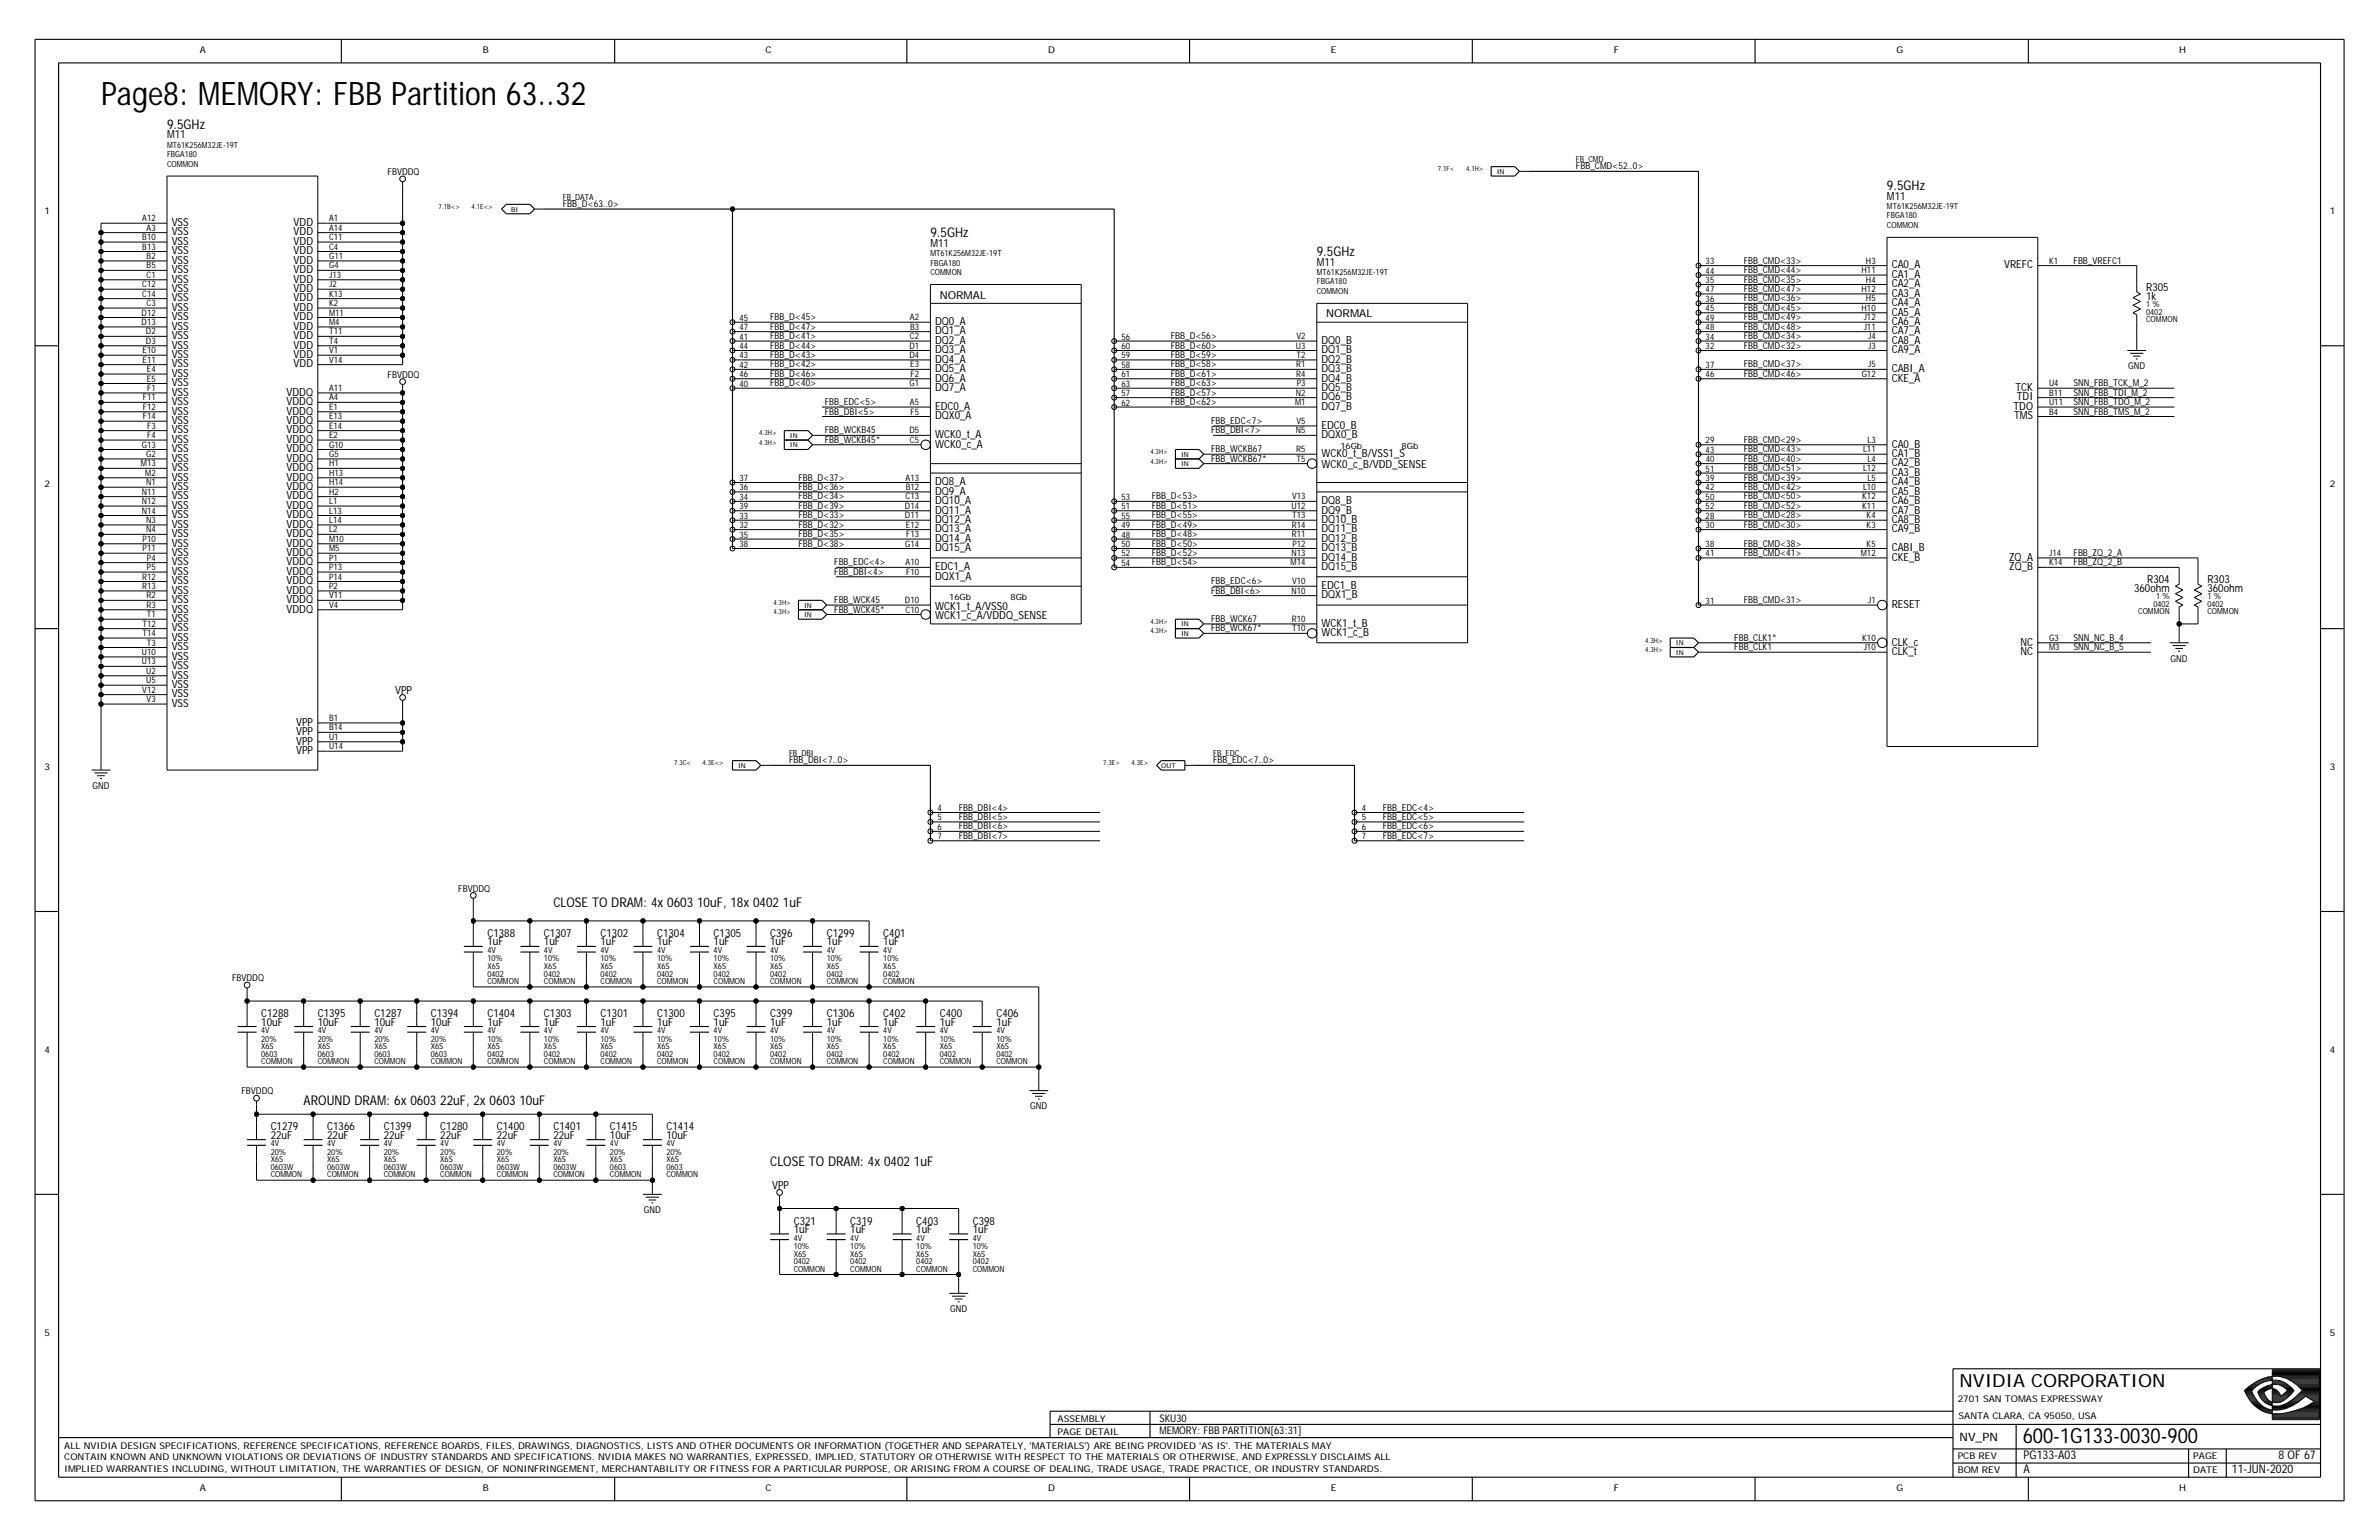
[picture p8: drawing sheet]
<svg xmlns="http://www.w3.org/2000/svg" width="432mm" height="279mm" viewBox="0 0 432 279" stroke-linecap="round" stroke-linejoin="round" font-family="sans-serif">
<defs><g id="words">
<text font-size="5.9" x="18.3" y="19.1">Page8: MEMORY: FBB Partition 63..32</text>
<text font-size="3.8" x="367.1" y="261.8">600-1G133-0030-900</text>
<text font-size="3.3" x="355.7" y="251.6">NVIDIA CORPORATION</text>
<g font-size="2.4">
<text x="30.3" y="23.4">9.5GHz</text>
<text x="342.5" y="34.5">9.5GHz</text>
<text x="168.9" y="43.1">9.5GHz</text>
<text x="239" y="46.5">9.5GHz</text>
<text x="100.4" y="164.5">CLOSE TO DRAM: 4x 0603 10uF, 18x 0402 1uF</text>
<text x="55.1" y="200.4">AROUND DRAM: 6x 0603 22uF, 2x 0603 10uF</text>
<text x="139.8" y="211.6">CLOSE TO DRAM: 4x 0402 1uF</text>
</g>
<g font-size="2.2">
<text x="367.3" y="267.3">A</text>
<text x="367.3" y="264.8">PG133-A03</text>
<text x="405.1" y="267.3">11-JUN-2020</text>
<text x="413.5" y="264.8">8 OF 67</text>
</g>
<text font-size="2.1" x="355.7" y="261.5">NV_PN</text>
<g font-size="2">
<text x="30.3" y="25.1">M11</text>
<text x="31.2" y="41">VSS</text>
<text x="53.3" y="41">VDD</text>
<text x="342.5" y="36.2">M11</text>
<text x="31.2" y="47.9">VSS</text>
<text x="31.2" y="46.1">VSS</text>
<text x="31.2" y="44.4">VSS</text>
<text x="31.2" y="42.7">VSS</text>
<text x="53.3" y="47.9">VDD</text>
<text x="53.3" y="46.1">VDD</text>
<text x="53.3" y="44.4">VDD</text>
<text x="53.3" y="42.7">VDD</text>
<text x="168.9" y="44.8">M11</text>
<text x="31.2" y="51.3">VSS</text>
<text x="31.2" y="49.6">VSS</text>
<text x="31.2" y="53">VSS</text>
<text x="53.3" y="53">VDD</text>
<text x="53.3" y="51.3">VDD</text>
<text x="53.3" y="49.6">VDD</text>
<text x="239" y="48.2">M11</text>
<text x="343.4" y="52.1">CA2_A</text>
<text x="343.4" y="50.4">CA1_A</text>
<text x="343.4" y="53.8">CA3_A</text>
<text x="343.4" y="48.7">CA0_A</text>
<text x="363.8" y="48.7">VREFC</text>
<text x="389.5" y="52.8">R305</text>
<text x="31.2" y="59.8">VSS</text>
<text x="31.2" y="58.1">VSS</text>
<text x="31.2" y="56.4">VSS</text>
<text x="31.2" y="54.7">VSS</text>
<text x="53.3" y="59.8">VDD</text>
<text x="53.3" y="58.1">VDD</text>
<text x="53.3" y="56.4">VDD</text>
<text x="53.3" y="54.7">VDD</text>
<text x="169.7" y="59">DQ0_A</text>
<text x="170.6" y="54.2">NORMAL</text>
<text x="240.7" y="57.6">NORMAL</text>
<text x="343.4" y="59">CA6_A</text>
<text x="343.4" y="57.3">CA5_A</text>
<text x="343.4" y="55.5">CA4_A</text>
<text x="389.5" y="54.4">1k</text>
<text x="31.2" y="65">VSS</text>
<text x="31.2" y="63.2">VSS</text>
<text x="31.2" y="61.5">VSS</text>
<text x="53.3" y="65">VDD</text>
<text x="53.3" y="63.2">VDD</text>
<text x="53.3" y="61.5">VDD</text>
<text x="169.7" y="60.7">DQ1_A</text>
<text x="169.7" y="65.8">DQ4_A</text>
<text x="169.7" y="64.1">DQ3_A</text>
<text x="169.7" y="62.4">DQ2_A</text>
<text x="239.9" y="62.4">DQ0_B</text>
<text x="239.9" y="65.8">DQ2_B</text>
<text x="239.9" y="64.1">DQ1_B</text>
<text x="343.4" y="64.1">CA9_A</text>
<text x="343.4" y="62.4">CA8_A</text>
<text x="343.4" y="60.7">CA7_A</text>
<text x="31.2" y="71.8">VSS</text>
<text x="31.2" y="70.1">VSS</text>
<text x="31.2" y="66.7">VSS</text>
<text x="31.2" y="68.4">VSS</text>
<text x="52" y="71.8">VDDQ</text>
<text x="53.3" y="66.7">VDD</text>
<text x="169.7" y="70.9">DQ7_A</text>
<text x="169.7" y="67.5">DQ5_A</text>
<text x="169.7" y="69.2">DQ6_A</text>
<text x="239.9" y="70.9">DQ5_B</text>
<text x="239.9" y="69.2">DQ4_B</text>
<text x="239.9" y="67.5">DQ3_B</text>
<text x="343.4" y="67.5">CABI_A</text>
<text x="343.4" y="69.2">CKE_A</text>
<text x="365.8" y="70.9">TCK</text>
<text x="31.2" y="76.9">VSS</text>
<text x="31.2" y="75.2">VSS</text>
<text x="31.2" y="73.5">VSS</text>
<text x="52" y="76.9">VDDQ</text>
<text x="52" y="75.2">VDDQ</text>
<text x="52" y="73.5">VDDQ</text>
<text x="169.7" y="76.1">DQX0_A</text>
<text x="169.7" y="74.4">EDC0_A</text>
<text x="239.9" y="72.7">DQ6_B</text>
<text x="239.9" y="74.4">DQ7_B</text>
<text x="239.9" y="77.8">EDC0_B</text>
<text x="365.5" y="74.4">TDO</text>
<text x="365.6" y="76.1">TMS</text>
<text x="366.1" y="72.7">TDI</text>
<text x="31.2" y="83.8">VSS</text>
<text x="31.2" y="82.1">VSS</text>
<text x="31.2" y="80.4">VSS</text>
<text x="31.2" y="78.6">VSS</text>
<text x="52" y="83.8">VDDQ</text>
<text x="52" y="82.1">VDDQ</text>
<text x="52" y="80.4">VDDQ</text>
<text x="52" y="78.6">VDDQ</text>
<text x="169.7" y="81.2">WCK0_c_A</text>
<text x="169.7" y="79.5">WCK0_t_A</text>
<text x="239.9" y="79.5">DQX0_B</text>
<text x="239.9" y="82.9">WCK0_t_B/VSS1_S</text>
<text x="343.4" y="81.2">CA0_B</text>
<text x="343.4" y="82.9">CA1_B</text>
<text x="31.2" y="88.9">VSS</text>
<text x="31.2" y="87.2">VSS</text>
<text x="31.2" y="85.5">VSS</text>
<text x="52" y="88.9">VDDQ</text>
<text x="52" y="87.2">VDDQ</text>
<text x="52" y="85.5">VDDQ</text>
<text x="169.7" y="88.1">DQ8_A</text>
<text x="169.7" y="89.8">DQ9_A</text>
<text x="239.9" y="85">WCK0_c_B/VDD_SENSE</text>
<text x="343.4" y="84.6">CA2_B</text>
<text x="343.4" y="88.1">CA4_B</text>
<text x="343.4" y="89.8">CA5_B</text>
<text x="343.4" y="86.3">CA3_B</text>
<text x="31.2" y="95.7">VSS</text>
<text x="31.2" y="90.6">VSS</text>
<text x="31.2" y="92.3">VSS</text>
<text x="31.2" y="94">VSS</text>
<text x="52" y="94">VDDQ</text>
<text x="52" y="92.3">VDDQ</text>
<text x="52" y="90.6">VDDQ</text>
<text x="52" y="95.7">VDDQ</text>
<text x="169.7" y="94.9">DQ12_A</text>
<text x="169.7" y="93.2">DQ11_A</text>
<text x="169.7" y="91.5">DQ10_A</text>
<text x="239.9" y="94.9">DQ10_B</text>
<text x="239.9" y="93.2">DQ9_B</text>
<text x="239.9" y="91.5">DQ8_B</text>
<text x="343.4" y="91.5">CA6_B</text>
<text x="343.4" y="94.9">CA8_B</text>
<text x="343.4" y="93.2">CA7_B</text>
<text x="31.2" y="100.9">VSS</text>
<text x="31.2" y="99.2">VSS</text>
<text x="31.2" y="97.5">VSS</text>
<text x="52" y="97.5">VDDQ</text>
<text x="52" y="100.9">VDDQ</text>
<text x="52" y="99.2">VDDQ</text>
<text x="169.7" y="98.3">DQ14_A</text>
<text x="169.7" y="100">DQ15_A</text>
<text x="169.7" y="96.6">DQ13_A</text>
<text x="239.9" y="98.3">DQ12_B</text>
<text x="239.9" y="100">DQ13_B</text>
<text x="239.9" y="96.6">DQ11_B</text>
<text x="239.9" y="101.7">DQ14_B</text>
<text x="343.4" y="96.6">CA9_B</text>
<text x="343.4" y="100">CABI_B</text>
<text x="343.4" y="101.7">CKE_B</text>
<text x="364.7" y="101.7">ZQ_A</text>
<text x="31.2" y="107.7">VSS</text>
<text x="31.2" y="106">VSS</text>
<text x="31.2" y="104.3">VSS</text>
<text x="31.2" y="102.6">VSS</text>
<text x="52" y="107.7">VDDQ</text>
<text x="52" y="106">VDDQ</text>
<text x="52" y="104.3">VDDQ</text>
<text x="52" y="102.6">VDDQ</text>
<text x="169.7" y="103.4">EDC1_A</text>
<text x="169.7" y="105.2">DQX1_A</text>
<text x="239.9" y="103.4">DQ15_B</text>
<text x="239.9" y="106.9">EDC1_B</text>
<text x="364.7" y="103.4">ZQ_B</text>
<text x="387.4" y="107.4">360ohm</text>
<text x="389.7" y="105.8">R304</text>
<text x="400.7" y="105.8">R303</text>
<text x="400.7" y="107.4">360ohm</text>
<text x="31.2" y="112.9">VSS</text>
<text x="31.2" y="111.1">VSS</text>
<text x="31.2" y="109.4">VSS</text>
<text x="52" y="111.1">VDDQ</text>
<text x="52" y="109.4">VDDQ</text>
<text x="169.7" y="110.6">WCK1_t_A/VSS0</text>
<text x="169.7" y="112.3">WCK1_c_A/VDDQ_SENSE</text>
<text x="239.9" y="113.7">WCK1_t_B</text>
<text x="239.9" y="108.6">DQX1_B</text>
<text x="343.4" y="110.3">RESET</text>
<text x="31.2" y="119.7">VSS</text>
<text x="31.2" y="118">VSS</text>
<text x="31.2" y="116.3">VSS</text>
<text x="31.2" y="114.6">VSS</text>
<text x="239.9" y="115.4">WCK1_c_B</text>
<text x="343.4" y="117.1">CLK_c</text>
<text x="343.4" y="118.8">CLK_t</text>
<text x="366.7" y="118.8">NC</text>
<text x="366.7" y="117.1">NC</text>
<text x="31.2" y="124.8">VSS</text>
<text x="31.2" y="123.1">VSS</text>
<text x="31.2" y="121.4">VSS</text>
<text x="71.7" y="125.9">VPP</text>
<text x="31.2" y="128.3">VSS</text>
<text x="31.2" y="126.5">VSS</text>
<text x="53.8" y="131.7">VPP</text>
<text x="53.8" y="136.8">VPP</text>
<text x="53.8" y="135.1">VPP</text>
<text x="53.8" y="133.4">VPP</text>
<text x="88.5" y="170">C1388</text>
<text x="88.5" y="171.5">1uF</text>
<text x="98.7" y="170">C1307</text>
<text x="98.7" y="171.5">1uF</text>
<text x="109" y="170">C1302</text>
<text x="109" y="171.5">1uF</text>
<text x="119.3" y="170">C1304</text>
<text x="119.3" y="171.5">1uF</text>
<text x="129.5" y="170">C1305</text>
<text x="129.5" y="171.5">1uF</text>
<text x="139.8" y="170">C396</text>
<text x="139.8" y="171.5">1uF</text>
<text x="150.1" y="170">C1299</text>
<text x="150.1" y="171.5">1uF</text>
<text x="160.3" y="170">C401</text>
<text x="160.3" y="171.5">1uF</text>
<text x="47.4" y="184.5">C1288</text>
<text x="57.7" y="184.5">C1395</text>
<text x="67.9" y="184.5">C1287</text>
<text x="78.2" y="184.5">C1394</text>
<text x="88.5" y="184.5">C1404</text>
<text x="98.7" y="184.5">C1303</text>
<text x="109" y="184.5">C1301</text>
<text x="119.3" y="184.5">C1300</text>
<text x="129.5" y="184.5">C395</text>
<text x="139.8" y="184.5">C399</text>
<text x="150.1" y="184.5">C1306</text>
<text x="160.3" y="184.5">C402</text>
<text x="170.6" y="184.5">C400</text>
<text x="180.8" y="184.5">C406</text>
<text x="47.4" y="186.1">10uF</text>
<text x="57.7" y="186.1">10uF</text>
<text x="67.9" y="186.1">10uF</text>
<text x="78.2" y="186.1">10uF</text>
<text x="88.5" y="186.1">1uF</text>
<text x="98.7" y="186.1">1uF</text>
<text x="109" y="186.1">1uF</text>
<text x="119.3" y="186.1">1uF</text>
<text x="129.5" y="186.1">1uF</text>
<text x="139.8" y="186.1">1uF</text>
<text x="150.1" y="186.1">1uF</text>
<text x="160.3" y="186.1">1uF</text>
<text x="170.6" y="186.1">1uF</text>
<text x="180.8" y="186.1">1uF</text>
<text x="49.1" y="205.1">C1279</text>
<text x="49.1" y="206.6">22uF</text>
<text x="59.4" y="205.1">C1366</text>
<text x="59.4" y="206.6">22uF</text>
<text x="69.7" y="205.1">C1399</text>
<text x="69.7" y="206.6">22uF</text>
<text x="79.9" y="205.1">C1280</text>
<text x="79.9" y="206.6">22uF</text>
<text x="90.2" y="205.1">C1400</text>
<text x="90.2" y="206.6">22uF</text>
<text x="100.4" y="205.1">C1401</text>
<text x="100.4" y="206.6">22uF</text>
<text x="110.7" y="205.1">C1415</text>
<text x="110.7" y="206.6">10uF</text>
<text x="121" y="205.1">C1414</text>
<text x="121" y="206.6">10uF</text>
<text x="140.1" y="215.7">VPP</text>
<text x="144.1" y="222.2">C321</text>
<text x="144.1" y="223.7">1uF</text>
<text x="154.3" y="222.2">C319</text>
<text x="154.3" y="223.7">1uF</text>
<text x="166.3" y="222.2">C403</text>
<text x="166.3" y="223.7">1uF</text>
<text x="176.6" y="222.2">C398</text>
<text x="176.6" y="223.7">1uF</text>
</g>
<g font-size="1.9">
<text x="210.4" y="257.9">SKU30</text>
<text x="210.4" y="260.1">MEMORY: FBB PARTITION[63:31]</text>
</g>
<g font-size="1.7">
<text x="36.3" y="9.7">A</text>
<text x="87.6" y="9.7">B</text>
<text x="138.9" y="9.7">C</text>
<text x="190.3" y="9.7">D</text>
<text x="241.6" y="9.7">E</text>
<text x="292.9" y="9.7">F</text>
<text x="344.2" y="9.7">G</text>
<text x="395.5" y="9.7">H</text>
<text x="70.4" y="31.8">FBVDDQ</text>
<text x="286" y="30.7">FBB_CMD&lt;52..0&gt;</text>
<text x="8.1" y="38.8">1</text>
<text x="102.2" y="37.6">FBB_D&lt;63..0&gt;</text>
<text x="422.9" y="38.8">1</text>
<text x="316.5" y="47.9">FBB_CMD&lt;33&gt;</text>
<text x="376.4" y="47.9">FBB_VREFC1</text>
<text x="316.5" y="51.3">FBB_CMD&lt;35&gt;</text>
<text x="316.5" y="49.6">FBB_CMD&lt;44&gt;</text>
<text x="316.5" y="53">FBB_CMD&lt;47&gt;</text>
<text x="139.8" y="58.1">FBB_D&lt;45&gt;</text>
<text x="139.8" y="59.8">FBB_D&lt;47&gt;</text>
<text x="316.5" y="59.8">FBB_CMD&lt;48&gt;</text>
<text x="316.5" y="58.1">FBB_CMD&lt;49&gt;</text>
<text x="316.5" y="56.4">FBB_CMD&lt;45&gt;</text>
<text x="316.5" y="54.7">FBB_CMD&lt;36&gt;</text>
<text x="139.8" y="65">FBB_D&lt;43&gt;</text>
<text x="139.8" y="63.2">FBB_D&lt;44&gt;</text>
<text x="139.8" y="61.5">FBB_D&lt;41&gt;</text>
<text x="212.5" y="61.5">FBB_D&lt;56&gt;</text>
<text x="212.5" y="65">FBB_D&lt;59&gt;</text>
<text x="212.5" y="63.2">FBB_D&lt;60&gt;</text>
<text x="316.5" y="63.2">FBB_CMD&lt;32&gt;</text>
<text x="316.5" y="61.5">FBB_CMD&lt;34&gt;</text>
<text x="70.4" y="68.6">FBVDDQ</text>
<text x="139.8" y="66.7">FBB_D&lt;42&gt;</text>
<text x="139.8" y="68.4">FBB_D&lt;46&gt;</text>
<text x="139.8" y="70.1">FBB_D&lt;40&gt;</text>
<text x="212.5" y="71.8">FBB_D&lt;57&gt;</text>
<text x="212.5" y="70.1">FBB_D&lt;63&gt;</text>
<text x="212.5" y="68.4">FBB_D&lt;61&gt;</text>
<text x="212.5" y="66.7">FBB_D&lt;58&gt;</text>
<text x="316.5" y="66.7">FBB_CMD&lt;37&gt;</text>
<text x="316.5" y="68.4">FBB_CMD&lt;46&gt;</text>
<text x="376.4" y="70.1">SNN_FBB_TCK_M_2</text>
<text x="376.4" y="71.8">SNN_FBB_TDI_M_2</text>
<text x="386.3" y="67">GND</text>
<text x="149.7" y="73.5">FBB_EDC&lt;5&gt;</text>
<text x="149.7" y="75.2">FBB_DBI&lt;5&gt;</text>
<text x="212.5" y="73.5">FBB_D&lt;62&gt;</text>
<text x="219.8" y="76.9">FBB_EDC&lt;7&gt;</text>
<text x="376.4" y="73.5">SNN_FBB_TDO_M_2</text>
<text x="376.4" y="75.2">SNN_FBB_TMS_M_2</text>
<text x="149.7" y="80.4">FBB_WCKB45*</text>
<text x="149.7" y="78.6">FBB_WCKB45</text>
<text x="219.8" y="78.6">FBB_DBI&lt;7&gt;</text>
<text x="219.8" y="82.1">FBB_WCKB67</text>
<text x="219.8" y="83.8">FBB_WCKB67*</text>
<text x="316.5" y="80.4">FBB_CMD&lt;29&gt;</text>
<text x="316.5" y="82.1">FBB_CMD&lt;43&gt;</text>
<text x="316.5" y="83.8">FBB_CMD&lt;40&gt;</text>
<text x="8.1" y="88.4">2</text>
<text x="144.9" y="87.2">FBB_D&lt;37&gt;</text>
<text x="144.9" y="88.9">FBB_D&lt;36&gt;</text>
<text x="316.5" y="87.2">FBB_CMD&lt;39&gt;</text>
<text x="316.5" y="88.9">FBB_CMD&lt;42&gt;</text>
<text x="316.5" y="85.5">FBB_CMD&lt;51&gt;</text>
<text x="422.9" y="88.4">2</text>
<text x="144.9" y="95.7">FBB_D&lt;32&gt;</text>
<text x="144.9" y="94">FBB_D&lt;33&gt;</text>
<text x="144.9" y="92.3">FBB_D&lt;39&gt;</text>
<text x="144.9" y="90.6">FBB_D&lt;34&gt;</text>
<text x="209.1" y="95.7">FBB_D&lt;49&gt;</text>
<text x="209.1" y="94">FBB_D&lt;55&gt;</text>
<text x="209.1" y="92.3">FBB_D&lt;51&gt;</text>
<text x="209.1" y="90.6">FBB_D&lt;53&gt;</text>
<text x="316.5" y="95.7">FBB_CMD&lt;30&gt;</text>
<text x="316.5" y="90.6">FBB_CMD&lt;50&gt;</text>
<text x="316.5" y="94">FBB_CMD&lt;28&gt;</text>
<text x="316.5" y="92.3">FBB_CMD&lt;52&gt;</text>
<text x="144.9" y="97.5">FBB_D&lt;35&gt;</text>
<text x="144.9" y="99.2">FBB_D&lt;38&gt;</text>
<text x="209.1" y="97.5">FBB_D&lt;48&gt;</text>
<text x="209.1" y="99.2">FBB_D&lt;50&gt;</text>
<text x="209.1" y="100.9">FBB_D&lt;52&gt;</text>
<text x="316.5" y="99.2">FBB_CMD&lt;38&gt;</text>
<text x="316.5" y="100.9">FBB_CMD&lt;41&gt;</text>
<text x="376.4" y="100.9">FBB_ZQ_2_A</text>
<text x="151.4" y="102.6">FBB_EDC&lt;4&gt;</text>
<text x="151.4" y="104.3">FBB_DBI&lt;4&gt;</text>
<text x="209.1" y="102.6">FBB_D&lt;54&gt;</text>
<text x="219.8" y="106">FBB_EDC&lt;6&gt;</text>
<text x="219.8" y="107.7">FBB_DBI&lt;6&gt;</text>
<text x="376.4" y="102.6">FBB_ZQ_2_B</text>
<text x="151.4" y="109.4">FBB_WCK45</text>
<text x="151.4" y="111.1">FBB_WCK45*</text>
<text x="219.8" y="112.9">FBB_WCK67</text>
<text x="316.5" y="109.4">FBB_CMD&lt;31&gt;</text>
<text x="219.8" y="114.6">FBB_WCK67*</text>
<text x="314.8" y="116.3">FBB_CLK1*</text>
<text x="314.8" y="118">FBB_CLK1</text>
<text x="376.4" y="118">SNN_NC_B_5</text>
<text x="376.4" y="116.3">SNN_NC_B_4</text>
<text x="394" y="120">GND</text>
<text x="8.1" y="139.7">3</text>
<text x="16.8" y="143.1">GND</text>
<text x="143.2" y="138.5">FBB_DBI&lt;7..0&gt;</text>
<text x="220.2" y="138.5">FBB_EDC&lt;7..0&gt;</text>
<text x="422.9" y="139.7">3</text>
<text x="174" y="148.8">FBB_DBI&lt;5&gt;</text>
<text x="174" y="147.1">FBB_DBI&lt;4&gt;</text>
<text x="251" y="148.8">FBB_EDC&lt;5&gt;</text>
<text x="251" y="147.1">FBB_EDC&lt;4&gt;</text>
<text x="174" y="152.2">FBB_DBI&lt;7&gt;</text>
<text x="174" y="150.5">FBB_DBI&lt;6&gt;</text>
<text x="251" y="152.2">FBB_EDC&lt;7&gt;</text>
<text x="251" y="150.5">FBB_EDC&lt;6&gt;</text>
<text x="83.2" y="161.8">FBVDDQ</text>
<text x="42.1" y="178">FBVDDQ</text>
<text x="8.1" y="191">4</text>
<text x="422.9" y="191">4</text>
<text x="43.8" y="198.6">FBVDDQ</text>
<text x="187" y="201.3">GND</text>
<text x="116.9" y="220.1">GND</text>
<text x="172.5" y="238.1">GND</text>
<text x="8.1" y="242.3">5</text>
<text x="422.9" y="242.3">5</text>
<text x="192" y="257.9">ASSEMBLY</text>
<text x="355.3" y="254.3">2701 SAN TOMAS EXPRESSWAY</text>
<text x="355.5" y="257.4">SANTA CLARA, CA 95050, USA</text>
<text x="11.7" y="262.9">ALL NVIDIA DESIGN SPECIFICATIONS, REFERENCE SPECIFICATIONS, REFERENCE BOARDS, FILES, DRAWINGS, DIAGNOSTICS, LISTS AND OTHER DOCUMENTS OR INFORMATION (TOGETHER AND SEPARATELY, 'MATERIALS') ARE BEING PROVIDED 'AS IS'. THE MATERIALS MAY</text>
<text x="192" y="260.3">PAGE DETAIL</text>
<text x="11.7" y="264.9">CONTAIN KNOWN AND UNKNOWN VIOLATIONS OR DEVIATIONS OF INDUSTRY STANDARDS AND SPECIFICATIONS. NVIDIA MAKES NO WARRANTIES, EXPRESSED, IMPLIED, STATUTORY OR OTHERWISE WITH RESPECT TO THE MATERIALS OR OTHERWISE, AND EXPRESSLY DISCLAIMS ALL</text>
<text x="11.7" y="267.2">IMPLIED WARRANTIES INCLUDING, WITHOUT LIMITATION, THE WARRANTIES OF DESIGN, OF NONINFRINGEMENT, MERCHANTABILITY OR FITNESS FOR A PARTICULAR PURPOSE, OR ARISING FROM A COURSE OF DEALING, TRADE USAGE, TRADE PRACTICE, OR INDUSTRY STANDARDS.</text>
<text x="355.3" y="267.3">BOM REV</text>
<text x="355.3" y="264.8">PCB REV</text>
<text x="398.1" y="264.8">PAGE</text>
<text x="398.1" y="267.3">DATE</text>
<text x="36.3" y="270.6">A</text>
<text x="87.6" y="270.6">B</text>
<text x="138.9" y="270.6">C</text>
<text x="190.3" y="270.6">D</text>
<text x="241.6" y="270.6">E</text>
<text x="292.9" y="270.6">F</text>
<text x="344.2" y="270.6">G</text>
<text x="395.5" y="270.6">H</text>
</g>
<g font-size="1.6">
<text x="25.8" y="40.2">A12</text>
<text x="26.6" y="41.9">A3</text>
<text x="59.7" y="41.9">A14</text>
<text x="59.7" y="40.2">A1</text>
<text x="25.8" y="45.3">B13</text>
<text x="25.8" y="43.6">B10</text>
<text x="26.6" y="47">B2</text>
<text x="59.7" y="47">G11</text>
<text x="59.7" y="45.3">C4</text>
<text x="59.7" y="43.6">C11</text>
<text x="309.6" y="47.9">33</text>
<text x="338.7" y="47.9">H3</text>
<text x="371.9" y="47.9">K1</text>
<text x="25.8" y="53.8">C14</text>
<text x="25.8" y="52.1">C12</text>
<text x="26.6" y="50.4">C1</text>
<text x="26.6" y="48.7">B5</text>
<text x="59.7" y="53.8">K13</text>
<text x="59.7" y="52.1">J2</text>
<text x="59.7" y="50.4">J13</text>
<text x="59.7" y="48.7">G4</text>
<text x="309.6" y="53.1">47</text>
<text x="309.6" y="51.3">35</text>
<text x="309.6" y="49.6">44</text>
<text x="337.9" y="53">H12</text>
<text x="337.9" y="49.6">H11</text>
<text x="338.7" y="51.3">H4</text>
<text x="25.7" y="59">D13</text>
<text x="25.7" y="57.3">D12</text>
<text x="26.6" y="55.5">C3</text>
<text x="59.7" y="59">M4</text>
<text x="59.7" y="57.3">M11</text>
<text x="59.7" y="55.5">K2</text>
<text x="134.2" y="58.2">45</text>
<text x="134.2" y="59.9">47</text>
<text x="165.2" y="58.1">A2</text>
<text x="165.2" y="59.8">B3</text>
<text x="309.6" y="59.9">48</text>
<text x="309.6" y="58.2">49</text>
<text x="309.6" y="56.5">45</text>
<text x="309.6" y="54.8">36</text>
<text x="337.9" y="56.4">H10</text>
<text x="338.3" y="59.8">J11</text>
<text x="338.3" y="58.1">J12</text>
<text x="338.7" y="54.7">H5</text>
<text x="25.9" y="65.8">E11</text>
<text x="25.9" y="64.1">E10</text>
<text x="26.5" y="62.4">D3</text>
<text x="26.5" y="60.7">D2</text>
<text x="59.7" y="65.8">V14</text>
<text x="59.7" y="64.1">V1</text>
<text x="59.7" y="62.4">T4</text>
<text x="59.7" y="60.7">T11</text>
<text x="134.2" y="65">43</text>
<text x="134.2" y="61.6">41</text>
<text x="134.2" y="63.3">44</text>
<text x="165.1" y="65">D4</text>
<text x="165.1" y="63.2">D1</text>
<text x="165.2" y="61.5">C2</text>
<text x="203.5" y="61.6">56</text>
<text x="203.5" y="63.3">60</text>
<text x="203.5" y="65">59</text>
<text x="235.2" y="63.2">U3</text>
<text x="235.3" y="61.5">V2</text>
<text x="235.3" y="65">T2</text>
<text x="309.6" y="63.3">32</text>
<text x="309.6" y="61.6">34</text>
<text x="339.1" y="63.2">J3</text>
<text x="339.1" y="61.5">J4</text>
<text x="26.7" y="69.2">E5</text>
<text x="26.7" y="67.5">E4</text>
<text x="26.7" y="70.9">F1</text>
<text x="59.7" y="70.9">A11</text>
<text x="134.2" y="66.7">42</text>
<text x="134.2" y="70.2">40</text>
<text x="134.2" y="68.4">46</text>
<text x="165.1" y="70.1">G1</text>
<text x="165.2" y="66.7">E3</text>
<text x="165.3" y="68.4">F2</text>
<text x="203.5" y="68.4">61</text>
<text x="203.5" y="66.7">58</text>
<text x="203.5" y="70.2">63</text>
<text x="203.5" y="71.9">57</text>
<text x="235.2" y="71.8">N2</text>
<text x="235.3" y="68.4">R4</text>
<text x="235.3" y="66.7">R1</text>
<text x="235.4" y="70.1">P3</text>
<text x="309.6" y="68.4">46</text>
<text x="309.6" y="66.7">37</text>
<text x="337.9" y="68.4">G12</text>
<text x="339.1" y="66.7">J5</text>
<text x="371.9" y="71.8">B11</text>
<text x="371.9" y="70.1">U4</text>
<text x="25.9" y="76.1">F14</text>
<text x="25.9" y="74.4">F12</text>
<text x="25.9" y="72.7">F11</text>
<text x="26.7" y="77.8">F3</text>
<text x="59.7" y="77.8">E14</text>
<text x="59.7" y="76.1">E13</text>
<text x="59.7" y="74.4">E1</text>
<text x="59.7" y="72.7">A4</text>
<text x="165.2" y="73.5">A5</text>
<text x="165.3" y="75.2">F5</text>
<text x="203.5" y="73.6">62</text>
<text x="235.1" y="73.5">M1</text>
<text x="235.3" y="76.9">V5</text>
<text x="371.9" y="75.2">B4</text>
<text x="371.9" y="73.5">U11</text>
<text x="25.7" y="81.2">G13</text>
<text x="26.5" y="82.9">G2</text>
<text x="26.7" y="79.5">F4</text>
<text x="59.7" y="82.9">G5</text>
<text x="59.7" y="81.2">G10</text>
<text x="59.7" y="79.5">E2</text>
<text x="165.1" y="78.6">D5</text>
<text x="165.2" y="80.4">C5</text>
<text x="235.2" y="78.6">N5</text>
<text x="235.3" y="82.1">R5</text>
<text x="235.3" y="83.8">T5</text>
<text x="243.3" y="81.6">16Gb</text>
<text x="254.4" y="81.6">8Gb</text>
<text x="309.6" y="82.1">43</text>
<text x="309.6" y="80.4">29</text>
<text x="309.6" y="83.8">40</text>
<text x="338.1" y="82.1">L11</text>
<text x="338.9" y="83.8">L4</text>
<text x="338.9" y="80.4">L3</text>
<text x="25.6" y="84.6">M13</text>
<text x="25.7" y="89.8">N11</text>
<text x="26.4" y="86.3">M2</text>
<text x="26.5" y="88.1">N1</text>
<text x="59.7" y="89.8">H2</text>
<text x="59.7" y="88.1">H14</text>
<text x="59.7" y="86.3">H13</text>
<text x="59.7" y="84.6">H1</text>
<text x="134.2" y="87.3">37</text>
<text x="134.2" y="89">36</text>
<text x="164.4" y="87.2">A13</text>
<text x="164.4" y="88.9">B12</text>
<text x="309.6" y="89">42</text>
<text x="309.6" y="87.3">39</text>
<text x="309.6" y="85.6">51</text>
<text x="338.1" y="88.9">L10</text>
<text x="338.1" y="85.5">L12</text>
<text x="338.9" y="87.2">L5</text>
<text x="25.7" y="93.2">N14</text>
<text x="25.7" y="91.5">N12</text>
<text x="26.5" y="94.9">N3</text>
<text x="59.7" y="94.9">L14</text>
<text x="59.7" y="93.2">L13</text>
<text x="59.7" y="91.5">L1</text>
<text x="134.2" y="95.8">32</text>
<text x="134.2" y="92.4">39</text>
<text x="134.2" y="94.1">33</text>
<text x="134.2" y="90.7">34</text>
<text x="164.3" y="94">D11</text>
<text x="164.3" y="92.3">D14</text>
<text x="164.4" y="90.6">C13</text>
<text x="164.4" y="95.7">E12</text>
<text x="203.5" y="95.8">49</text>
<text x="203.5" y="94.1">55</text>
<text x="203.5" y="90.7">53</text>
<text x="203.5" y="92.4">51</text>
<text x="234.4" y="92.3">U12</text>
<text x="234.5" y="95.7">R14</text>
<text x="234.5" y="90.6">V13</text>
<text x="234.5" y="94">T13</text>
<text x="309.6" y="95.8">30</text>
<text x="309.6" y="94.1">28</text>
<text x="309.6" y="92.4">52</text>
<text x="309.6" y="90.7">50</text>
<text x="338" y="92.3">K11</text>
<text x="338" y="90.6">K12</text>
<text x="338.8" y="95.7">K3</text>
<text x="338.8" y="94">K4</text>
<text x="25.9" y="100">P11</text>
<text x="25.9" y="98.3">P10</text>
<text x="26.5" y="96.6">N4</text>
<text x="26.7" y="101.7">P4</text>
<text x="59.7" y="101.7">P1</text>
<text x="59.7" y="100">M5</text>
<text x="59.7" y="98.3">M10</text>
<text x="59.7" y="96.6">L2</text>
<text x="134.2" y="99.2">38</text>
<text x="134.2" y="97.5">35</text>
<text x="164.3" y="99.2">G14</text>
<text x="164.5" y="97.5">F13</text>
<text x="203.5" y="100.9">52</text>
<text x="203.5" y="99.2">50</text>
<text x="203.5" y="97.5">48</text>
<text x="234.4" y="100.9">N13</text>
<text x="234.5" y="97.5">R11</text>
<text x="234.6" y="99.2">P12</text>
<text x="309.6" y="100.9">41</text>
<text x="309.6" y="99.2">38</text>
<text x="337.8" y="100.9">M12</text>
<text x="338.8" y="99.2">K5</text>
<text x="371.9" y="100.9">J14</text>
<text x="25.8" y="106.9">R13</text>
<text x="25.8" y="105.2">R12</text>
<text x="26.7" y="103.4">P5</text>
<text x="59.7" y="106.9">P2</text>
<text x="59.7" y="105.2">P14</text>
<text x="59.7" y="103.4">P13</text>
<text x="164.4" y="102.6">A10</text>
<text x="164.5" y="104.3">F10</text>
<text x="203.5" y="102.7">54</text>
<text x="234.3" y="102.6">M14</text>
<text x="234.4" y="107.7">N10</text>
<text x="234.5" y="106">V10</text>
<text x="371.9" y="102.6">K14</text>
<text x="25.8" y="113.7">T12</text>
<text x="26.6" y="110.3">R3</text>
<text x="26.6" y="108.6">R2</text>
<text x="26.6" y="112">T1</text>
<text x="59.7" y="110.3">V4</text>
<text x="59.7" y="108.6">V11</text>
<text x="164.3" y="109.4">D10</text>
<text x="164.4" y="111.1">C10</text>
<text x="172.3" y="108.9">16Gb</text>
<text x="183.4" y="108.9">8Gb</text>
<text x="234.5" y="112.9">R10</text>
<text x="309.6" y="109.5">31</text>
<text x="339.1" y="109.4">J1</text>
<text x="25.7" y="118.8">U10</text>
<text x="25.8" y="115.4">T14</text>
<text x="26.6" y="117.1">T3</text>
<text x="234.5" y="114.6">T10</text>
<text x="338" y="116.3">K10</text>
<text x="338.3" y="118">J10</text>
<text x="371.9" y="118">M3</text>
<text x="371.9" y="116.3">G3</text>
<text x="25.7" y="120.6">U13</text>
<text x="25.8" y="125.7">V12</text>
<text x="26.5" y="124">U5</text>
<text x="26.5" y="122.3">U2</text>
<text x="26.6" y="127.4">V3</text>
<text x="59.7" y="130.8">B1</text>
<text x="59.7" y="135.9">U14</text>
<text x="59.7" y="134.2">U1</text>
<text x="59.7" y="132.5">B14</text>
<text x="170.2" y="148.8">5</text>
<text x="170.2" y="147.1">4</text>
<text x="247.1" y="147.1">4</text>
<text x="247.1" y="148.8">5</text>
<text x="170.2" y="152.3">7</text>
<text x="170.2" y="150.6">6</text>
<text x="247.1" y="150.6">6</text>
<text x="247.1" y="152.3">7</text>
</g>
<g font-size="1.5">
<text x="30.3" y="26.8">MT61K256M32JE-19T</text>
<text x="30.3" y="28.5">FBGA180</text>
<text x="286" y="29.4">FB_CMD</text>
<text x="30.3" y="30.2">COMMON</text>
<text x="102.2" y="36.2">FB_DATA</text>
<text x="342.5" y="37.9">MT61K256M32JE-19T</text>
<text x="342.5" y="39.6">FBGA180</text>
<text x="342.5" y="41.4">COMMON</text>
<text x="168.9" y="46.5">MT61K256M32JE-19T</text>
<text x="168.9" y="49.9">COMMON</text>
<text x="168.9" y="48.2">FBGA180</text>
<text x="239" y="49.9">MT61K256M32JE-19T</text>
<text x="239" y="51.6">FBGA180</text>
<text x="239" y="53.3">COMMON</text>
<text x="389.5" y="55.7">1 %</text>
<text x="389.5" y="58.5">COMMON</text>
<text x="389.5" y="57.1">0402</text>
<text x="388.1" y="111.5">COMMON</text>
<text x="390.9" y="110.1">0402</text>
<text x="391.3" y="108.7">1 %</text>
<text x="400.7" y="111.5">COMMON</text>
<text x="400.7" y="110.1">0402</text>
<text x="400.7" y="108.7">1 %</text>
<text x="143.2" y="137.1">FB_DBI</text>
<text x="220.2" y="137.1">FB_EDC</text>
<text x="88.5" y="172.9">4V</text>
<text x="98.7" y="172.9">4V</text>
<text x="109" y="172.9">4V</text>
<text x="119.3" y="172.9">4V</text>
<text x="129.5" y="172.9">4V</text>
<text x="139.8" y="172.9">4V</text>
<text x="150.1" y="172.9">4V</text>
<text x="160.3" y="172.9">4V</text>
<text x="88.5" y="178.5">COMMON</text>
<text x="88.5" y="177.2">0402</text>
<text x="88.5" y="174.4">10%</text>
<text x="88.5" y="175.8">X6S</text>
<text x="98.7" y="178.5">COMMON</text>
<text x="98.7" y="177.2">0402</text>
<text x="98.7" y="175.8">X6S</text>
<text x="98.7" y="174.4">10%</text>
<text x="109" y="178.5">COMMON</text>
<text x="109" y="177.2">0402</text>
<text x="109" y="175.8">X6S</text>
<text x="109" y="174.4">10%</text>
<text x="119.3" y="178.5">COMMON</text>
<text x="119.3" y="175.8">X6S</text>
<text x="119.3" y="174.4">10%</text>
<text x="119.3" y="177.2">0402</text>
<text x="129.5" y="178.5">COMMON</text>
<text x="129.5" y="174.4">10%</text>
<text x="129.5" y="177.2">0402</text>
<text x="129.5" y="175.8">X6S</text>
<text x="139.8" y="174.4">10%</text>
<text x="139.8" y="177.2">0402</text>
<text x="139.8" y="175.8">X6S</text>
<text x="139.8" y="178.5">COMMON</text>
<text x="150.1" y="175.8">X6S</text>
<text x="150.1" y="174.4">10%</text>
<text x="150.1" y="177.2">0402</text>
<text x="150.1" y="178.5">COMMON</text>
<text x="160.3" y="174.4">10%</text>
<text x="160.3" y="175.8">X6S</text>
<text x="160.3" y="177.2">0402</text>
<text x="160.3" y="178.5">COMMON</text>
<text x="47.4" y="191.7">0603</text>
<text x="47.4" y="190.3">X6S</text>
<text x="47.4" y="187.4">4V</text>
<text x="47.4" y="189">20%</text>
<text x="57.7" y="190.3">X6S</text>
<text x="57.7" y="191.7">0603</text>
<text x="57.7" y="187.4">4V</text>
<text x="57.7" y="189">20%</text>
<text x="67.9" y="187.4">4V</text>
<text x="67.9" y="190.3">X6S</text>
<text x="67.9" y="191.7">0603</text>
<text x="67.9" y="189">20%</text>
<text x="78.2" y="187.4">4V</text>
<text x="78.2" y="190.3">X6S</text>
<text x="78.2" y="189">20%</text>
<text x="78.2" y="191.7">0603</text>
<text x="88.5" y="191.7">0402</text>
<text x="88.5" y="190.3">X6S</text>
<text x="88.5" y="187.4">4V</text>
<text x="88.5" y="189">10%</text>
<text x="98.7" y="190.3">X6S</text>
<text x="98.7" y="191.7">0402</text>
<text x="98.7" y="189">10%</text>
<text x="98.7" y="187.4">4V</text>
<text x="109" y="187.4">4V</text>
<text x="109" y="189">10%</text>
<text x="109" y="190.3">X6S</text>
<text x="109" y="191.7">0402</text>
<text x="119.3" y="190.3">X6S</text>
<text x="119.3" y="191.7">0402</text>
<text x="119.3" y="189">10%</text>
<text x="119.3" y="187.4">4V</text>
<text x="129.5" y="189">10%</text>
<text x="129.5" y="191.7">0402</text>
<text x="129.5" y="190.3">X6S</text>
<text x="129.5" y="187.4">4V</text>
<text x="139.8" y="187.4">4V</text>
<text x="139.8" y="190.3">X6S</text>
<text x="139.8" y="189">10%</text>
<text x="139.8" y="191.7">0402</text>
<text x="150.1" y="191.7">0402</text>
<text x="150.1" y="190.3">X6S</text>
<text x="150.1" y="187.4">4V</text>
<text x="150.1" y="189">10%</text>
<text x="160.3" y="191.7">0402</text>
<text x="160.3" y="190.3">X6S</text>
<text x="160.3" y="189">10%</text>
<text x="160.3" y="187.4">4V</text>
<text x="170.6" y="190.3">X6S</text>
<text x="170.6" y="191.7">0402</text>
<text x="170.6" y="187.4">4V</text>
<text x="170.6" y="189">10%</text>
<text x="180.8" y="190.3">X6S</text>
<text x="180.8" y="191.7">0402</text>
<text x="180.8" y="187.4">4V</text>
<text x="180.8" y="189">10%</text>
<text x="47.4" y="193.1">COMMON</text>
<text x="57.7" y="193.1">COMMON</text>
<text x="67.9" y="193.1">COMMON</text>
<text x="78.2" y="193.1">COMMON</text>
<text x="88.5" y="193.1">COMMON</text>
<text x="98.7" y="193.1">COMMON</text>
<text x="109" y="193.1">COMMON</text>
<text x="119.3" y="193.1">COMMON</text>
<text x="129.5" y="193.1">COMMON</text>
<text x="139.8" y="193.1">COMMON</text>
<text x="150.1" y="193.1">COMMON</text>
<text x="160.3" y="193.1">COMMON</text>
<text x="170.6" y="193.1">COMMON</text>
<text x="180.8" y="193.1">COMMON</text>
<text x="49.1" y="209.5">20%</text>
<text x="49.1" y="208">4V</text>
<text x="59.4" y="209.5">20%</text>
<text x="59.4" y="208">4V</text>
<text x="69.7" y="209.5">20%</text>
<text x="69.7" y="208">4V</text>
<text x="79.9" y="209.5">20%</text>
<text x="79.9" y="208">4V</text>
<text x="90.2" y="209.5">20%</text>
<text x="90.2" y="208">4V</text>
<text x="100.4" y="209.5">20%</text>
<text x="100.4" y="208">4V</text>
<text x="110.7" y="209.5">20%</text>
<text x="110.7" y="208">4V</text>
<text x="121" y="209.5">20%</text>
<text x="121" y="208">4V</text>
<text x="49.1" y="213.6">COMMON</text>
<text x="49.1" y="210.9">X6S</text>
<text x="49.1" y="212.2">0603W</text>
<text x="59.4" y="212.2">0603W</text>
<text x="59.4" y="213.6">COMMON</text>
<text x="59.4" y="210.9">X6S</text>
<text x="69.7" y="213.6">COMMON</text>
<text x="69.7" y="212.2">0603W</text>
<text x="69.7" y="210.9">X6S</text>
<text x="79.9" y="212.2">0603W</text>
<text x="79.9" y="213.6">COMMON</text>
<text x="79.9" y="210.9">X6S</text>
<text x="90.2" y="212.2">0603W</text>
<text x="90.2" y="213.6">COMMON</text>
<text x="90.2" y="210.9">X6S</text>
<text x="100.4" y="213.6">COMMON</text>
<text x="100.4" y="210.9">X6S</text>
<text x="100.4" y="212.2">0603W</text>
<text x="110.7" y="213.6">COMMON</text>
<text x="110.7" y="212.2">0603</text>
<text x="110.7" y="210.9">X6S</text>
<text x="121" y="213.6">COMMON</text>
<text x="121" y="212.2">0603</text>
<text x="121" y="210.9">X6S</text>
<text x="144.1" y="225.1">4V</text>
<text x="144.1" y="228">X6S</text>
<text x="144.1" y="226.6">10%</text>
<text x="154.3" y="228">X6S</text>
<text x="154.3" y="226.6">10%</text>
<text x="154.3" y="225.1">4V</text>
<text x="166.3" y="225.1">4V</text>
<text x="166.3" y="228">X6S</text>
<text x="166.3" y="226.6">10%</text>
<text x="176.6" y="228">X6S</text>
<text x="176.6" y="226.6">10%</text>
<text x="176.6" y="225.1">4V</text>
<text x="144.1" y="230.7">COMMON</text>
<text x="144.1" y="229.3">0402</text>
<text x="154.3" y="230.7">COMMON</text>
<text x="154.3" y="229.3">0402</text>
<text x="166.3" y="230.7">COMMON</text>
<text x="166.3" y="229.3">0402</text>
<text x="176.6" y="230.7">COMMON</text>
<text x="176.6" y="229.3">0402</text>
</g>
<g font-size="1.3">
<text x="261" y="31.1">7.1F&lt;</text>
<text x="266.1" y="31.1">4.1H&gt;</text>
<text x="79.6" y="37.9">7.1B&lt;&gt;</text>
<text x="85.6" y="37.9">4.1E&lt;&gt;</text>
<text x="137.8" y="80.7">4.3H&gt;</text>
<text x="137.8" y="79">4.3H&gt;</text>
<text x="208.8" y="82.4">4.3H&gt;</text>
<text x="208.8" y="84.1">4.3H&gt;</text>
<text x="140.4" y="109.8">4.3H&gt;</text>
<text x="140.4" y="111.5">4.3H&gt;</text>
<text x="208.8" y="113.2">4.3H&gt;</text>
<text x="208.8" y="114.9">4.3H&gt;</text>
<text x="298.6" y="116.6">4.3H&gt;</text>
<text x="298.6" y="118.3">4.3H&gt;</text>
<text x="122.4" y="138.9">7.3C&lt;</text>
<text x="127.5" y="138.9">4.3E&lt;&gt;</text>
<text x="200.2" y="138.9">7.3E&gt;</text>
<text x="205.4" y="138.9">4.3E&gt;</text>
</g>
<g font-size="1.2">
<text x="271.7" y="31.5">IN</text>
<text x="92.7" y="38.4">BI</text>
<text x="143.4" y="79.4">IN</text>
<text x="143.4" y="81.1">IN</text>
<text x="214.4" y="82.9">IN</text>
<text x="214.4" y="84.6">IN</text>
<text x="145.9" y="111.9">IN</text>
<text x="145.9" y="110.2">IN</text>
<text x="214.4" y="113.6">IN</text>
<text x="214.4" y="115.4">IN</text>
<text x="304.2" y="117.1">IN</text>
<text x="304.2" y="118.8">IN</text>
<text x="134" y="139.3">IN</text>
<text x="210.8" y="139.3">OUT</text>
</g>
</g></defs>
<g fill="none" stroke="#000" stroke-width=".18">
<path d="M30.3 31.9h27.4zM30.3 31.9v107.8zM57.7 31.9v107.8zM73.1 33.7v6.8zM73.1 33v.7zM97 37.9h1.7zM275.8 31.1h1.7zM18.3 59.3v1.7zM18.3 59.3h10.3zM18.3 57.6v1.7zM18.3 57.6h10.3zM18.3 55.9v1.7z"/>
<path d="M18.3 55.9h10.3zM18.3 54.2v1.7zM18.3 52.5v1.7zM18.3 54.2h10.3zM18.3 50.8v1.7zM18.3 52.5h10.3zM18.3 49v1.8zM18.3 50.8h10.3zM18.3 47.3v1.7zM18.3 49h10.3zM18.3 45.6v1.7zM18.3 47.3h10.3z"/>
<path d="M18.3 43.9v1.7zM18.3 45.6h10.3zM18.3 42.2v1.7zM18.3 43.9h10.3zM18.3 40.5v1.7zM18.3 42.2h10.3zM18.3 40.5h10.3zM28.6 43.9h1.7zM28.6 40.5h1.7zM28.6 42.2h1.7zM28.6 45.6h1.7zM28.6 47.3h1.7z"/>
<path d="M28.6 49h1.7zM28.6 50.8h1.7zM28.6 52.5h1.7zM28.6 54.2h1.7zM28.6 55.9h1.7zM28.6 57.6h1.7zM28.6 59.3h1.7zM57.7 40.5h1.7zM57.7 42.2h1.7zM57.7 43.9h1.7zM57.7 45.6h1.7zM57.7 47.3h1.7z"/>
<path d="M57.7 49h1.7zM57.7 50.8h1.7zM57.7 52.5h1.7zM57.7 54.2h1.7zM57.7 55.9h1.7zM57.7 57.6h1.7zM57.7 59.3h1.7zM59.4 59.3h13.7zM59.4 57.6h13.7zM59.4 55.9h13.7zM59.4 54.2h13.7zM59.4 52.5h13.7z"/>
<path d="M59.4 50.8h13.7zM59.4 49h13.7zM59.4 47.3h13.7zM59.4 45.6h13.7zM59.4 43.9h13.7zM59.4 42.2h13.7zM59.4 40.5h13.7zM73.1 59.3v1.7zM73.1 57.6v1.7zM73.1 55.9v1.7zM73.1 54.2v1.7zM73.1 52.5v1.7z"/>
<path d="M73.1 50.8v1.7zM73.1 49v1.8zM73.1 47.3v1.7zM73.1 45.6v1.7zM73.1 43.9v1.7zM73.1 42.2v1.7zM73.1 40.5v1.7zM132.9 58.5h1.8zM134.7 58.5h32.5zM167.2 58.5h1.7zM168.9 55h27.3zM168.9 51.6h27.3z"/>
<path d="M168.9 51.6v61.6zM196.2 51.6v61.6zM239 58.5h27.4zM239 55h27.4zM239 55v61.6zM266.4 55v61.6zM308.3 48.2h1.7zM308.3 49.9h1.7zM308.3 51.6h1.7zM308.3 53.3h1.7zM308.3 55h1.7zM308.3 56.7h1.7z"/>
<path d="M308.3 58.5h1.7zM310 48.2h30.8zM310 53.3h30.8zM310 49.9h30.8zM310 51.6h30.8zM310 55h30.8zM310 56.7h30.8zM310 58.5h30.8zM340.8 56.7h1.7zM340.8 58.5h1.7zM340.8 55h1.7zM340.8 51.6h1.7z"/>
<path d="M340.8 49.9h1.7zM340.8 48.2h1.7zM340.8 53.3h1.7zM342.5 43.1v92.3zM342.5 43.1h27.4zM369.9 48.2h1.7zM369.9 43.1v92.3zM371.6 48.2h16.2zM387.1 56.7l.7 .4zM387.1 56.7l1.4-.6zM387.1 55.4l1.4 .7zM387.1 55.4l1.4-.7z"/>
<path d="M387.1 54l1.4 .7zM387.1 54l1.4-.7zM387.8 58.5v3.4zM387.8 48.2v3.4zM387.8 57.1v1.4zM387.8 53l.7 .3zM387.8 51.6v1.4zM18.3 79.8v1.8zM18.3 79.8h10.3zM18.3 78.1v1.7zM18.3 78.1h10.3zM18.3 76.4v1.7z"/>
<path d="M18.3 76.4h10.3zM18.3 74.7v1.7zM18.3 74.7h10.3zM18.3 73v1.7zM18.3 73h10.3zM18.3 71.3v1.7zM18.3 71.3h10.3zM18.3 69.6v1.7zM18.3 69.6h10.3zM18.3 67.9v1.7zM18.3 67.9h10.3zM18.3 66.2v1.7z"/>
<path d="M18.3 66.2h10.3zM18.3 64.4v1.8zM18.3 64.4h10.3zM18.3 62.7v1.7zM18.3 62.7h10.3zM18.3 61v1.7zM18.3 61h10.3zM28.6 61h1.7zM28.6 62.7h1.7zM28.6 64.4h1.7zM28.6 66.2h1.7zM28.6 67.9h1.7z"/>
<path d="M28.6 69.6h1.7zM28.6 71.3h1.7zM28.6 73h1.7zM28.6 74.7h1.7zM28.6 76.4h1.7zM28.6 78.1h1.7zM28.6 79.8h1.7zM57.7 61h1.7zM57.7 62.7h1.7zM57.7 64.4h1.7zM57.7 66.2h1.7zM57.7 71.3h1.7z"/>
<path d="M57.7 73h1.7zM57.7 74.7h1.7zM57.7 76.4h1.7zM57.7 78.1h1.7zM57.7 79.8h1.7zM59.4 64.4h13.7zM59.4 66.2h13.7zM59.4 62.7h13.7zM59.4 61h13.7zM59.4 79.8h13.7zM59.4 78.1h13.7zM59.4 76.4h13.7z"/>
<path d="M59.4 74.7h13.7zM59.4 73h13.7zM59.4 71.3h13.7zM73.1 64.4v1.8zM73.1 62.7v1.7zM73.1 61v1.7zM73.1 79.8v1.8zM73.1 78.1v1.7zM73.1 76.4v1.7zM73.1 74.7v1.7zM73.1 73v1.7zM73.1 71.3v1.7z"/>
<path d="M73.1 70.4v.9zM73.1 69.7v.7zM132.9 65.3h1.8zM132.9 67h1.8zM132.9 63.6h1.8zM132.9 70.4h1.8zM132.9 61.9h1.8zM132.9 60.2h1.8zM132.9 68.7h1.8zM134.7 65.3h32.5zM134.7 67h32.5zM134.7 60.2h32.5z"/>
<path d="M134.7 61.9h32.5zM134.7 63.6h32.5zM134.7 68.7h32.5zM134.7 70.4h32.5zM147.5 79h1.7zM149.2 79h18zM149.2 73.9h18zM149.2 75.6h18zM167.2 70.4h1.7zM167.2 61.9h1.7zM167.2 63.6h1.7zM167.2 65.3h1.7z"/>
<path d="M167.2 67h1.7zM167.2 68.7h1.7zM167.2 75.6h1.7zM167.2 73.9h1.7zM167.2 79h1.7zM167.2 60.2h1.7zM202.2 61.9h1.7zM202.2 63.6h1.7zM202.2 73.9h1.7zM202.2 72.1h1.7zM202.2 70.4h1.7zM202.2 68.7h1.7z"/>
<path d="M202.2 65.3h1.7zM202.2 67h1.7zM203.9 63.6h33.4zM203.9 65.3h33.4zM203.9 61.9h33.4zM203.9 67h33.4zM203.9 68.7h33.4zM203.9 70.4h33.4zM203.9 73.9h33.4zM203.9 72.1h33.4zM220.2 79h17.1zM220.2 77.3h17.1z"/>
<path d="M237.3 73.9h1.7zM237.3 61.9h1.7zM237.3 63.6h1.7zM237.3 65.3h1.7zM237.3 67h1.7zM237.3 68.7h1.7zM237.3 70.4h1.7zM237.3 72.1h1.7zM237.3 77.3h1.7zM237.3 79h1.7zM308.3 60.2h1.7zM308.3 61.9h1.7z"/>
<path d="M308.3 63.6h1.7zM308.3 67h1.7zM308.3 68.7h1.7zM310 68.7h30.8zM310 60.2h30.8zM310 61.9h30.8zM310 63.6h30.8zM310 67h30.8zM340.8 63.6h1.7zM340.8 67h1.7zM340.8 68.7h1.7zM340.8 60.2h1.7z"/>
<path d="M340.8 61.9h1.7zM369.9 75.6h1.7zM369.9 73.9h1.7zM369.9 72.1h1.7zM369.9 70.4h1.7zM371.6 75.6h23.1zM371.6 73.9h23.1zM371.6 72.1h23.1zM371.6 70.4h23.1zM386.1 63.6h3.4zM386.6 64.1h2.4zM387.1 64.6h1.4z"/>
<path d="M387.7 65.1h.3zM387.8 61.9v1.7zM18.3 98.7v1.7zM18.3 98.7h10.3zM18.3 96.9v1.8zM18.3 96.9h10.3zM18.3 95.2v1.7zM18.3 95.2h10.3zM18.3 93.5v1.7zM18.3 93.5h10.3zM18.3 91.8v1.7zM18.3 91.8h10.3z"/>
<path d="M18.3 90.1v1.7zM18.3 90.1h10.3zM18.3 88.4v1.7zM18.3 86.7v1.7zM18.3 88.4h10.3zM18.3 86.7h10.3zM18.3 85v1.7zM18.3 85h10.3zM18.3 83.3v1.7zM18.3 83.3h10.3zM18.3 81.6v1.7zM18.3 81.6h10.3z"/>
<path d="M28.6 81.6h1.7zM28.6 83.3h1.7zM28.6 85h1.7zM28.6 86.7h1.7zM28.6 88.4h1.7zM28.6 90.1h1.7zM28.6 91.8h1.7zM28.6 93.5h1.7zM28.6 95.2h1.7zM28.6 96.9h1.7zM28.6 98.7h1.7zM57.7 81.6h1.7z"/>
<path d="M57.7 83.3h1.7zM57.7 85h1.7zM57.7 86.7h1.7zM57.7 88.4h1.7zM57.7 90.1h1.7zM57.7 95.2h1.7zM57.7 93.5h1.7zM57.7 91.8h1.7zM57.7 98.7h1.7zM57.7 96.9h1.7zM59.4 98.7h13.7zM59.4 96.9h13.7z"/>
<path d="M59.4 95.2h13.7zM59.4 93.5h13.7zM59.4 91.8h13.7zM59.4 90.1h13.7zM59.4 88.4h13.7zM59.4 86.7h13.7zM59.4 85h13.7zM59.4 83.3h13.7zM59.4 81.6h13.7zM73.1 98.7v1.7zM73.1 96.9v1.8zM73.1 95.2v1.7z"/>
<path d="M73.1 93.5v1.7zM73.1 91.8v1.7zM73.1 90.1v1.7zM73.1 88.4v1.7zM73.1 86.7v1.7zM73.1 85v1.7zM73.1 83.3v1.7zM73.1 81.6v1.7zM132.9 99.5h1.8zM132.9 97.8h1.8zM132.9 96.1h1.8zM132.9 89.2h1.8z"/>
<path d="M132.9 92.7h1.8zM132.9 91h1.8zM132.9 94.4h1.8zM132.9 87.5h1.8zM134.7 91h32.5zM134.7 92.7h32.5zM134.7 94.4h32.5zM134.7 96.1h32.5zM134.7 99.5h32.5zM134.7 97.8h32.5zM134.7 89.2h32.5zM134.7 87.5h32.5z"/>
<path d="M147.5 80.7h1.7zM149.2 80.7h18zM167.2 87.5h1.7zM167.2 91h1.7zM167.2 92.7h1.7zM167.2 94.4h1.7zM167.2 99.5h1.7zM167.2 97.8h1.7zM167.2 96.1h1.7zM167.2 89.2h1.7zM168.9 84.1h27.3zM168.9 85.8h27.3z"/>
<path d="M202.2 97.8h1.7zM202.2 99.5h1.7zM202.2 94.4h1.7zM202.2 92.7h1.7zM202.2 96.1h1.7zM202.2 91h1.7zM203.9 91h33.4zM203.9 92.7h33.4zM203.9 94.4h33.4zM203.9 96.1h33.4zM203.9 99.5h33.4zM203.9 97.8h33.4z"/>
<path d="M218.5 82.4h1.7zM218.5 84.1h1.7zM220.2 84.1h17.1zM220.2 82.4h17.1zM237.3 82.4h1.7zM237.3 91h1.7zM237.3 92.7h1.7zM237.3 94.4h1.7zM237.3 96.1h1.7zM237.3 99.5h1.7zM237.3 97.8h1.7zM239 89.2h27.4z"/>
<path d="M239 87.5h27.4zM308.3 80.7h1.7zM308.3 82.4h1.7zM308.3 84.1h1.7zM308.3 85.8h1.7zM308.3 87.5h1.7zM308.3 89.2h1.7zM308.3 91h1.7zM308.3 92.7h1.7zM308.3 94.4h1.7zM308.3 96.1h1.7zM308.3 99.5h1.7z"/>
<path d="M310 85.8h30.8zM310 92.7h30.8zM310 94.4h30.8zM310 99.5h30.8zM310 91h30.8zM310 89.2h30.8zM310 87.5h30.8zM310 84.1h30.8zM310 82.4h30.8zM310 80.7h30.8zM310 96.1h30.8zM340.8 99.5h1.7z"/>
<path d="M340.8 94.4h1.7zM340.8 96.1h1.7zM340.8 91h1.7zM340.8 92.7h1.7zM340.8 89.2h1.7zM340.8 87.5h1.7zM340.8 85.8h1.7zM340.8 84.1h1.7zM340.8 82.4h1.7zM340.8 80.7h1.7zM18.3 119.2v1.7zM18.3 119.2h10.3z"/>
<path d="M18.3 117.5v1.7zM18.3 117.5h10.3zM18.3 115.8v1.7zM18.3 115.8h10.3zM18.3 114.1v1.7zM18.3 114.1h10.3zM18.3 112.3v1.8zM18.3 112.3h10.3zM18.3 110.6v1.7zM18.3 110.6h10.3zM18.3 108.9v1.7zM18.3 108.9h10.3z"/>
<path d="M18.3 107.2v1.7zM18.3 107.2h10.3zM18.3 105.5v1.7zM18.3 105.5h10.3zM18.3 103.8v1.7zM18.3 103.8h10.3zM18.3 102.1v1.7zM18.3 102.1h10.3zM18.3 100.4v1.7zM18.3 100.4h10.3zM28.6 100.4h1.7zM28.6 103.8h1.7z"/>
<path d="M28.6 102.1h1.7zM28.6 107.2h1.7zM28.6 105.5h1.7zM28.6 112.3h1.7zM28.6 110.6h1.7zM28.6 108.9h1.7zM28.6 115.8h1.7zM28.6 114.1h1.7zM28.6 119.2h1.7zM28.6 117.5h1.7zM57.7 103.8h1.7zM57.7 102.1h1.7z"/>
<path d="M57.7 100.4h1.7zM57.7 107.2h1.7zM57.7 105.5h1.7zM57.7 110.6h1.7zM57.7 108.9h1.7zM59.4 108.9h13.7zM59.4 110.6h13.7zM59.4 107.2h13.7zM59.4 105.5h13.7zM59.4 103.8h13.7zM59.4 102.1h13.7zM59.4 100.4h13.7z"/>
<path d="M73.1 108.9v1.7zM73.1 107.2v1.7zM73.1 105.5v1.7zM73.1 103.8v1.7zM73.1 102.1v1.7zM73.1 100.4v1.7zM150.1 111.5h1.7zM150.1 109.8h1.7zM151.8 111.5h15.4zM151.8 109.8h15.4zM151.8 104.6h15.4zM151.8 102.9h15.4z"/>
<path d="M167.2 102.9h1.7zM167.2 104.6h1.7zM167.2 109.8h1.7zM168.9 101.2h27.3zM168.9 106.4h27.3zM168.9 113.2h27.3zM202.2 102.9h1.7zM202.2 101.2h1.7zM203.9 101.2h33.4zM203.9 102.9h33.4zM218.5 113.2h1.7zM218.5 114.9h1.7z"/>
<path d="M220.2 108.1h17.1zM220.2 114.9h17.1zM220.2 113.2h17.1zM220.2 106.4h17.1zM237.3 108.1h1.7zM237.3 106.4h1.7zM237.3 102.9h1.7zM237.3 113.2h1.7zM237.3 101.2h1.7zM239 104.6h27.4zM239 109.8h27.4zM239 116.6h27.4z"/>
<path d="M308.3 101.2h1.7zM308.3 109.8h1.7zM308.3 116.6h1.7zM308.3 118.3h1.7zM310 118.3h30.8zM310 116.6h30.8zM310 109.8h30.8zM310 101.2h30.8zM340.8 118.3h1.7zM340.8 101.2h1.7zM369.9 116.6h1.7zM369.9 118.3h1.7z"/>
<path d="M369.9 101.2h1.7zM369.9 102.9h1.7zM371.6 101.2h27.3zM371.6 102.9h23.9zM371.6 116.6h18.8zM371.6 118.3h18.8zM393.8 116.6h3.4zM394.3 117.1h2.4zM394.8 109.1l1.4 .7zM394.8 109.1l1.4-.7zM394.8 107.7l1.4 .7zM394.8 107.7l1.4-.7z"/>
<path d="M394.8 106.4l1.4 .6zM394.8 106.4l.7-.4zM394.8 117.6h1.4zM395.4 118.2h.3zM395.5 102.9v1.7zM395.5 113.2h3.4zM395.5 111.5v1.7zM395.5 113.2v1.7zM395.5 110.1v1.4zM395.5 110.1l.7-.3zM395.5 104.6v1.4zM395.5 114.9v1.7z"/>
<path d="M398.3 109.8l.6 .3zM398.3 109.8l1.3-.7zM398.3 108.4l1.3 .7zM398.3 108.4l1.3-.7zM398.3 107l1.3 .7zM398.3 107l1.3-.6zM398.9 101.2v3.4zM398.9 111.5v1.7zM398.9 110.1v1.4zM398.9 106l.7 .4zM398.9 104.6v1.4zM16.6 139.7h3.4z"/>
<path d="M18.3 127.7h10.3zM18.3 126v1.7zM18.3 127.7v10.3zM18.3 126h10.3zM18.3 124.3v1.7zM18.3 122.6v1.7zM18.3 124.3h10.3zM18.3 122.6h10.3zM18.3 120.9v1.7zM18.3 120.9h10.3zM18.3 138v1.7zM28.6 120.9h1.7z"/>
<path d="M28.6 126h1.7zM28.6 124.3h1.7zM28.6 122.6h1.7zM28.6 127.7h1.7zM30.3 139.7h27.4zM57.7 134.6h1.7zM57.7 132.9h1.7zM57.7 131.2h1.7zM57.7 136.3h1.7zM59.4 134.6h13.7zM59.4 136.3h13.7zM59.4 132.9h13.7z"/>
<path d="M59.4 131.2h13.7zM73.1 134.6v1.7zM73.1 132.9v1.7zM73.1 131.2v1.7zM73.1 127.7v3.5zM73.1 127.1v.6zM138.1 138.9h1.7zM215.1 138.9h1.7zM342.5 135.4h27.4zM17.1 140.2h2.4zM17.7 140.7h1.3zM18.2 141.3h.3z"/>
<path d="M168.9 147.4h1.7zM168.9 149.1h1.7zM168.9 150.8h1.7zM168.9 152.5h1.7zM170.6 152.5h29.1zM170.6 150.8h29.1zM170.6 149.1h29.1zM170.6 147.4h29.1zM245.8 152.5h1.8zM245.8 150.8h1.8zM245.8 149.1h1.8zM245.8 147.4h1.8z"/>
<path d="M247.6 152.5h29zM247.6 150.8h29zM247.6 149.1h29zM247.6 147.4h29zM44.9 179.9v1.7zM44.9 179.2v.7zM85.9 179.1h10.3zM85.9 175.6v3.5zM85.9 167.1h10.3zM85.9 163.7v3.4zM85.9 167.1v1.7zM85.9 163v.7z"/>
<path d="M85.9 172.7v2.9zM85.9 168.8v2.9zM96.2 179.1h10.2zM96.2 175.6v3.5zM96.2 167.1h10.2zM96.2 167.1v1.7zM96.2 172.7v2.9zM96.2 168.8v2.9zM106.4 179.1h10.3zM106.4 175.6v3.5zM106.4 167.1h10.3zM106.4 167.1v1.7z"/>
<path d="M106.4 172.7v2.9zM106.4 168.8v2.9zM116.7 179.1h10.3zM116.7 175.6v3.5zM116.7 167.1h10.3zM116.7 167.1v1.7zM116.7 172.7v2.9zM116.7 168.8v2.9zM127 179.1h10.2zM127 175.6v3.5zM127 167.1h10.2zM127 167.1v1.7z"/>
<path d="M127 172.7v2.9zM127 168.8v2.9zM137.2 179.1h10.3zM137.2 175.6v3.5zM137.2 167.1h10.3zM137.2 167.1v1.7zM137.2 172.7v2.9zM137.2 168.8v2.9zM147.5 179.1h10.3zM147.5 175.6v3.5zM147.5 167.1h10.3zM147.5 167.1v1.7z"/>
<path d="M147.5 172.7v2.9zM147.5 168.8v2.9zM157.8 179.1h30.7zM157.8 175.6v3.5zM157.8 167.1v1.7zM157.8 172.7v2.9zM157.8 168.8v2.9zM188.5 179.1v14.5zM44.9 181.6h10.2zM44.9 181.6v1.7zM44.9 190.2v3.4zM44.9 193.6h10.2z"/>
<path d="M44.9 187.3v2.9zM44.9 183.3v2.9zM46.6 199.8v.6zM55.1 181.6h10.3zM55.1 181.6v1.7zM55.1 190.2v3.4zM55.1 193.6h10.3zM55.1 187.3v2.9zM55.1 183.3v2.9zM65.4 181.6h10.2zM65.4 181.6v1.7zM65.4 190.2v3.4z"/>
<path d="M65.4 193.6h10.2zM65.4 187.3v2.9zM65.4 183.3v2.9zM75.6 181.6h10.3zM75.6 181.6v1.7zM75.6 190.2v3.4zM75.6 193.6h10.3zM75.6 187.3v2.9zM75.6 183.3v2.9zM85.9 181.6h10.3zM85.9 181.6v1.7zM85.9 190.2v3.4z"/>
<path d="M85.9 193.6h10.3zM85.9 187.3v2.9zM85.9 183.3v2.9zM96.2 181.6h10.2zM96.2 181.6v1.7zM96.2 193.6h10.2zM96.2 190.2v3.4zM96.2 187.3v2.9zM96.2 183.3v2.9zM106.4 181.6h10.3zM106.4 181.6v1.7zM106.4 190.2v3.4z"/>
<path d="M106.4 193.6h10.3zM106.4 187.3v2.9zM106.4 183.3v2.9zM116.7 181.6h10.3zM116.7 181.6v1.7zM116.7 190.2v3.4zM116.7 193.6h10.3zM116.7 187.3v2.9zM116.7 183.3v2.9zM127 181.6h10.2zM127 181.6v1.7zM127 190.2v3.4z"/>
<path d="M127 193.6h10.2zM127 187.3v2.9zM127 183.3v2.9zM137.2 181.6h10.3zM137.2 181.6v1.7zM137.2 190.2v3.4zM137.2 193.6h10.3zM137.2 187.3v2.9zM137.2 183.3v2.9zM147.5 181.6h10.3zM147.5 181.6v1.7zM147.5 190.2v3.4z"/>
<path d="M147.5 193.6h10.3zM147.5 187.3v2.9zM147.5 183.3v2.9zM157.8 181.6h10.2zM157.8 181.6v1.7zM157.8 190.2v3.4zM157.8 193.6h10.2zM157.8 187.3v2.9zM157.8 183.3v2.9zM168 181.6h10.3zM168 181.6v1.7zM168 193.6h10.3z"/>
<path d="M168 190.2v3.4zM168 187.3v2.9zM168 183.3v2.9zM178.3 181.6v1.7zM178.3 193.6h10.2zM178.3 190.2v3.4zM178.3 187.3v2.9zM178.3 183.3v2.9zM186.8 197.9h3.5zM187.3 198.4h2.4zM187.9 198.9h1.3zM188.4 199.4h.3z"/>
<path d="M188.5 193.6v2.6zM188.5 196.2v1.7zM46.6 202.1h10.2zM46.6 200.4v1.7zM46.6 202.1v1.8zM46.6 214.1h10.2zM46.6 210.7v3.4zM46.6 207.8v2.9zM46.6 203.9v2.9zM56.8 202.1h10.3zM56.8 202.1v1.8zM56.8 214.1h10.3z"/>
<path d="M56.8 210.7v3.4zM56.8 207.8v2.9zM56.8 203.9v2.9zM67.1 202.1h10.3zM67.1 202.1v1.8zM67.1 214.1h10.3zM67.1 210.7v3.4zM67.1 207.8v2.9zM67.1 203.9v2.9zM77.4 202.1h10.2zM77.4 202.1v1.8zM77.4 214.1h10.2z"/>
<path d="M77.4 210.7v3.4zM77.4 207.8v2.9zM77.4 203.9v2.9zM87.6 202.1h10.3zM87.6 202.1v1.8zM87.6 214.1h10.3zM87.6 210.7v3.4zM87.6 207.8v2.9zM87.6 203.9v2.9zM97.9 202.1h10.2zM97.9 202.1v1.8zM97.9 214.1h10.2z"/>
<path d="M97.9 210.7v3.4zM97.9 207.8v2.9zM97.9 203.9v2.9zM108.1 202.1h10.3zM108.1 202.1v1.8zM108.1 214.1h10.3zM108.1 210.7v3.4zM108.1 207.8v2.9zM108.1 203.9v2.9zM116.7 216.7h3.4zM117.2 217.2h2.4zM117.7 217.7h1.4z"/>
<path d="M118.2 218.2h.4zM118.4 202.1v1.8zM118.4 210.7v3.4zM118.4 214.1v.9zM118.4 207.8v2.9zM118.4 203.9v2.9zM118.4 215v1.7zM141.5 219.3h10.3zM141.5 217.5v1.8zM141.5 219.3v1.7zM141.5 216.9v.6zM151.8 219.3h11.9z"/>
<path d="M151.8 219.3v1.7zM163.7 219.3h10.3zM163.7 219.3v1.7zM174 219.3v1.7zM141.5 227.8v3.4zM141.5 231.2h10.3zM141.5 224.9v2.9zM141.5 221v2.9zM151.8 227.8v3.4zM151.8 231.2h11.9zM151.8 224.9v2.9zM151.8 221v2.9z"/>
<path d="M163.7 227.8v3.4zM163.7 231.2h10.3zM163.7 224.9v2.9zM163.7 221v2.9zM172.3 234.7h3.4zM172.8 235.2h2.4zM173.3 235.7h1.4zM173.8 236.2h.4zM174 227.8v3.4zM174 231.2v1.7zM174 224.9v2.9zM174 221v2.9z"/>
<path d="M174 232.9v1.8zM407.4 252.3a6.2 6.2 0 0 0 7.8 4 12.1 12.1 0 0 0 4.9-2l-1.6-1a7.7 7.7 0 0 1-6.5 2.4l-1-.4M407.4 252.3h1.4M407.5 252.4h1.2M407.5 252.6h1.3M407.6 252.1h1.3M407.6 252.8h1.2M407.7 253h1.2M407.8 253.1h1.2zM407.8 251.9h1.2M407.9 253.3h1.2M408 251.8h1.2"/>
<path d="M408 253.5h1.2M408.1 253.6h1.2M408.2 251.6h1.2M408.2 253.8h1.3M408.3 254h1.3M408.4 251.4h1.3M408.5 254.2h1.2M408.6 254.3h1.2M408.7 251.2h1.2M408.7 254.5h1.3M408.9 254.7h1.2M408.9 252.1l-.2 .3 .2 .6 .8 1.2"/>
<path d="M408.9 251.1h1.3M409 254.8h1.3M409.2 255h1.3M409.2 250.9h1.3M409.5 255.2h1.3M409.5 250.7h1.4M409.7 255.3h1.3M409.7 254.2l1.3 1.1M409.8 250.6h1.7M409.8 252.6h1.1M409.9 252.4h1.2M409.9 252.4l-.1 .3 .2 .4 .9 1.2"/>
<path d="M409.9 252.8h1.1M409.9 255.5h1.5M409.9 251.2l-1 .9M410 253h1M410 253.1h1.1zM410 252.3h1.3M410.1 255.7h1.7M410.1 253.3h1.1M410.1 250.4l-1.1 .6-1.6 1.3M410.2 250.4h2.9l1.6 .5M410.2 252.1h1.4M410.2 253.5h1.1"/>
<path d="M410.3 253.6h1.1M410.4 255.9h2M410.5 253.8h1M410.5 250.2h1.9M410.6 250.2a6 6 0 0 1 3.2-.5 7.1 7.1 0 0 1 4.1 2.6 8.3 8.3 0 0 1-4 2.7h-1.4l-1.3-.5M410.6 250.2l-.5 .2M410.6 254h1.1M410.6 251.9h1.6M410.8 256h1.6M410.8 254.2h1.1M410.9 251.8h1.5M410.9 252.6l.8 1.4"/>
<path d="M410.9 254.3h1.4M410.9 254.3l.3 .2M411 250h1.4M411.2 254.5h1.2M411.2 256.2h1.2M411.2 251.6h1.2M411.5 254.7h.9M411.5 249.9h.9M411.6 251.4h.8M411.7 254l.2 .2M411.8 256.4h.6M411.8 254.8h.6"/>
<path d="M412.2 251.2h.2M412.4 253.1h1.5zM412.4 254.3h1.6M412.4 253h1.4M412.4 252.6h1.2M412.4 252.1h.6M412.4 253.8h2.5M412.4 252.4h1.1M412.4 252.3h.9M412.4 253.6h2.7M412.4 254h2.2M412.4 254.2h1.9"/>
<path d="M412.4 252.8h1.3M412.4 253.5h2.9M412.4 249.4h8.6M412.4 248.7h8.6M412.4 249.5h8.6M412.4 249h8.6M412.4 248.8h8.6M412.4 249.2h8.6M412.4 255.7h1.9M412.4 255.3h2.9M412.4 255.2h3.3M412.4 251.1h2.6"/>
<path d="M412.4 250.7h2M412.4 250.6h1.5M412.4 250.9h2.4M412.4 256.7h8.6M412.4 257.4h8.6M412.4 257.2h8.6M412.4 257.1h8.6M412.4 256.9h8.6M412.4 255.5h2.5M412.4 253.3h3.1M412.4 248.5h8.6v9.1h-8.6zM412.4 256.5h8.6"/>
<path d="M412.5 250.4l-1.6 .4-1 .4M413.5 252.4a1.63 1.63 0 0 0-2.6 .2M413.5 249.7h7.5M413.5 251.2a4.5 4.5 0 0 0-3.6 1.2M413.5 251.2h.1M413.5 252.4l.1 .2M413.5 251.2l1 .5 .7 .6M413.7 251.2h1.6M414 255h2.1M414.1 251.4h1.4M414.2 253.1h1.4zM414.3 249.9h6.7"/>
<path d="M414.4 251.6h1.3M414.4 253h1.4M414.5 254.8h1.9M414.7 251.8h1.2M414.7 252.8h1.3M414.7 250.9l1 .7M414.8 256.4h6.2M414.9 252.6h1.2M414.9 251.9h1.2M414.9 250h6.1M414.9 254.7h1.8M415 252.1h1.2"/>
<path d="M415.1 252.4h1.2M415.2 252.3h1.2M415.2 252.3l-1.2 1-.4-.7M415.2 254.5h1.7M415.3 250.2h5.7M415.5 254.3h1.7M415.6 256.2h5.4M415.6 250.4h5.4M415.7 251.6l.7 .7-1.1 1.2-.9 .7a2.25 2.25 0 0 1-2.5 0M415.8 254.2h1.6M415.9 250.6h5.1M416 254h1.6"/>
<path d="M416.2 250.7h4.8M416.2 256h4.8M416.3 253.8h1.6M416.4 250.9h4.6M416.5 253.6h1.6M416.6 253.5h1.7M416.7 251.1h4.3M416.8 255.9h4.2M416.8 251.2h4.2M416.8 253.3h4.2M417 253.1h4zM417 251.4h4"/>
<path d="M417.2 253h3.8M417.2 251.6h3.8M417.3 255.7h3.7M417.4 252.8h3.6M417.4 251.8h3.6M417.5 252.6h3.5M417.6 251.9h3.4M417.7 252.4h3.3M417.7 252.1h3.3M417.8 255.5h3.2M417.9 252.3h3.1M418.2 255.3h2.8"/>
<path d="M418.6 255.2h2.4M418.8 253.5h2.2M418.9 255h2.1M419 253.6h2M419.2 254.8h1.8M419.3 253.8h1.7M419.4 254.7h1.6M419.6 254h1.4M419.7 254.5h1.3M419.9 254.2h1.1M420 254.3h1"/>
<circle cx="73.1" cy="32.5" r=".52"/>
<circle cx="132.9" cy="58.5" r=".45"/>
<circle cx="308.3" cy="56.8" r=".45"/>
<circle cx="308.3" cy="48.2" r=".45"/>
<circle cx="308.3" cy="58.5" r=".45"/>
<circle cx="308.3" cy="53.3" r=".45"/>
<circle cx="308.3" cy="55" r=".45"/>
<circle cx="308.3" cy="51.6" r=".45"/>
<circle cx="308.3" cy="49.9" r=".45"/>
<circle cx="73.1" cy="69.2" r=".52"/>
<circle cx="132.9" cy="67" r=".45"/>
<circle cx="132.9" cy="63.6" r=".45"/>
<circle cx="132.9" cy="70.4" r=".45"/>
<circle cx="132.9" cy="68.7" r=".45"/>
<circle cx="132.9" cy="60.2" r=".45"/>
<circle cx="132.9" cy="61.9" r=".45"/>
<circle cx="132.9" cy="65.3" r=".45"/>
<circle cx="202.2" cy="70.4" r=".45"/>
<circle cx="202.2" cy="68.7" r=".45"/>
<circle cx="202.2" cy="67" r=".45"/>
<circle cx="202.2" cy="63.6" r=".45"/>
<circle cx="202.2" cy="73.9" r=".45"/>
<circle cx="202.2" cy="61.9" r=".45"/>
<circle cx="202.2" cy="72.1" r=".45"/>
<circle cx="202.2" cy="65.3" r=".45"/>
<circle cx="308.3" cy="68.7" r=".45"/>
<circle cx="308.3" cy="63.6" r=".45"/>
<circle cx="308.3" cy="67" r=".45"/>
<circle cx="308.3" cy="60.2" r=".45"/>
<circle cx="308.3" cy="61.9" r=".45"/>
<circle cx="132.9" cy="96.1" r=".45"/>
<circle cx="132.9" cy="91" r=".45"/>
<circle cx="132.9" cy="89.3" r=".45"/>
<circle cx="132.9" cy="99.5" r=".45"/>
<circle cx="132.9" cy="92.7" r=".45"/>
<circle cx="132.9" cy="94.4" r=".45"/>
<circle cx="132.9" cy="87.5" r=".45"/>
<circle cx="132.9" cy="97.8" r=".45"/>
<circle cx="168" cy="80.7" r=".86"/>
<circle cx="202.2" cy="91" r=".45"/>
<circle cx="202.2" cy="96.1" r=".45"/>
<circle cx="202.2" cy="99.5" r=".45"/>
<circle cx="202.2" cy="97.8" r=".45"/>
<circle cx="202.2" cy="92.7" r=".45"/>
<circle cx="202.2" cy="94.4" r=".45"/>
<circle cx="238.2" cy="84.1" r=".86"/>
<circle cx="308.3" cy="89.3" r=".45"/>
<circle cx="308.3" cy="84.1" r=".45"/>
<circle cx="308.3" cy="80.7" r=".45"/>
<circle cx="308.3" cy="91" r=".45"/>
<circle cx="308.3" cy="96.1" r=".45"/>
<circle cx="308.3" cy="99.5" r=".45"/>
<circle cx="308.3" cy="85.8" r=".45"/>
<circle cx="308.3" cy="87.5" r=".45"/>
<circle cx="308.3" cy="94.4" r=".45"/>
<circle cx="308.3" cy="82.4" r=".45"/>
<circle cx="308.3" cy="92.7" r=".45"/>
<circle cx="168" cy="111.5" r=".86"/>
<circle cx="202.2" cy="101.2" r=".45"/>
<circle cx="202.2" cy="102.9" r=".45"/>
<circle cx="238.2" cy="114.9" r=".86"/>
<circle cx="308.3" cy="101.2" r=".45"/>
<circle cx="308.3" cy="109.8" r=".45"/>
<circle cx="341.6" cy="109.8" r=".86"/>
<circle cx="341.6" cy="116.6" r=".86"/>
<circle cx="73.1" cy="126.5" r=".52"/>
<circle cx="168.9" cy="149.1" r=".45"/>
<circle cx="168.9" cy="147.4" r=".45"/>
<circle cx="168.9" cy="150.8" r=".45"/>
<circle cx="168.9" cy="152.5" r=".45"/>
<circle cx="245.8" cy="149.1" r=".45"/>
<circle cx="245.8" cy="147.4" r=".45"/>
<circle cx="245.8" cy="150.8" r=".45"/>
<circle cx="245.8" cy="152.5" r=".45"/>
<circle cx="44.8" cy="178.7" r=".52"/>
<circle cx="85.9" cy="162.5" r=".52"/>
<circle cx="46.6" cy="199.2" r=".52"/>
<circle cx="141.5" cy="216.4" r=".52"/>
</g>
<g fill="none" stroke="#000" stroke-width=".2">
<path d="M6.4 7.1v265.2zM6.4 7.1h419.1zM10.6 11.4v256.6zM10.6 11.4h410.6zM62 7.1v4.3zM111.6 7.1v4.3zM164.6 7.1v4.3zM215.9 7.1v4.3zM267.2 7.1v4.3zM318.6 7.1v4.3zM368.2 7.1v4.3zM421.2 11.4v256.6z"/>
<path d="M425.5 7.1v265.2zM91 37.9l.9 .9zM91 37.9l.9-.8zM91.9 38.8h4.3zM91.9 37.1h4.3zM96.2 38.8l.8-.9zM96.2 37.1l.8 .8zM98.7 37.9h34.2zM132.9 37.9v20.6zM132.9 37.9h69.3zM202.2 37.9v24zM270.7 30.2h4.2z"/>
<path d="M270.7 30.2v1.7zM270.7 31.9h4.2zM274.9 30.2l.9 .9zM274.9 31.9l.9-.8zM277.5 31.1h30.8zM308.3 31.1v17.1zM132.9 58.5v1.7zM308.3 58.5v1.7zM308.3 56.7v1.8zM308.3 55v1.7zM308.3 53.3v1.7zM308.3 51.6v1.7z"/>
<path d="M308.3 49.9v1.7zM308.3 48.2v1.7zM6.4 62.7h4.2zM132.9 70.4v17.1zM132.9 68.7v1.7zM132.9 67v1.7zM132.9 65.3v1.7zM132.9 63.6v1.7zM132.9 61.9v1.7zM132.9 60.2v1.7zM142.4 78.1h4.2zM142.4 78.1v1.7z"/>
<path d="M142.4 79.8h4.2zM142.4 79.8v1.8zM146.6 78.1l.9 .9zM146.6 79.8l.9 .9zM147.5 79l-.9 .8zM202.2 61.9v1.7zM202.2 63.6v1.7zM202.2 65.3v1.7zM202.2 67v1.7zM202.2 68.7v1.7zM202.2 70.4v1.7zM202.2 72.1v1.8z"/>
<path d="M202.2 73.9v17.1zM308.3 68.7v12zM308.3 67v1.7zM308.3 63.6v3.4zM308.3 61.9v1.7zM308.3 60.2v1.7zM421.2 62.7h4.3zM132.9 96.1v1.7zM132.9 94.4v1.7zM132.9 97.8v1.7zM132.9 92.7v1.7zM132.9 91v1.7z"/>
<path d="M132.9 89.2v1.8zM132.9 87.5v1.7zM142.4 81.6h4.2zM146.6 81.6l.9-.9zM202.2 91v1.7zM202.2 92.7v1.7zM202.2 94.4v1.7zM202.2 96.1v1.7zM202.2 97.8v1.7zM202.2 99.5v1.7zM213.3 81.6h4.3zM213.3 81.6v1.7z"/>
<path d="M213.3 83.3h4.3zM213.3 83.3v1.7zM213.3 85h4.3zM217.6 81.6l.9 .8zM217.6 83.3l.9-.9zM217.6 83.3l.9 .8zM218.5 84.1l-.9 .9zM308.3 99.5v1.7zM308.3 96.1v3.4zM308.3 94.4v1.7zM308.3 92.7v1.7zM308.3 91v1.7z"/>
<path d="M308.3 89.2v1.8zM308.3 87.5v1.7zM308.3 85.8v1.7zM308.3 84.1v1.7zM308.3 82.4v1.7zM308.3 80.7v1.7zM6.4 114.1h4.2zM144.9 110.6h4.3zM144.9 110.6v1.7zM144.9 112.3h4.3zM144.9 108.9h4.3zM144.9 108.9v1.7z"/>
<path d="M149.2 110.6l.9 .9zM149.2 112.3l.9-.8zM149.2 108.9l.9 .9zM149.2 110.6l.9-.8zM202.2 101.2v1.7zM213.3 112.3h4.3zM213.3 112.3v1.8zM213.3 114.1h4.3zM213.3 114.1v1.7zM213.3 115.8h4.3zM217.6 112.3l.9 .9zM217.6 114.1l.9 .8z"/>
<path d="M218.5 113.2l-.9 .9zM218.5 114.9l-.9 .9zM303.2 115.8h4.2zM303.2 115.8v1.7zM303.2 117.5h4.2zM303.2 117.5v1.7zM303.2 119.2h4.2zM307.4 115.8l.9 .8zM307.4 117.5l.9 .8zM308.3 101.2v8.6zM308.3 116.6l-.9 .9zM308.3 118.3l-.9 .9z"/>
<path d="M421.2 114.1h4.3zM132.9 138h4.3zM132.9 138v1.7zM132.9 139.7h4.3zM137.2 138l.9 .9zM138.1 138.9l-.9 .8zM139.8 138.9h29.1zM168.9 138.9v8.5zM209.9 138.9l.9-.9zM209.9 138.9l.9 .8zM210.8 138h4.3zM210.8 139.7h4.3z"/>
<path d="M215.1 138v1.7zM216.8 138.9h29zM245.8 138.9v8.5zM168.9 149.1v1.7zM168.9 147.4v1.7zM168.9 150.8v1.7zM245.8 149.1v1.7zM245.8 147.4v1.7zM245.8 150.8v1.7zM6.4 165.4h4.2zM84.2 171.7h3.4zM84.2 172.7h3.4z"/>
<path d="M94.5 171.7h3.4zM94.5 172.7h3.4zM104.7 171.7h3.4zM104.7 172.7h3.4zM115 171.7h3.4zM115 172.7h3.4zM125.3 171.7h3.4zM125.3 172.7h3.4zM135.5 171.7h3.4zM135.5 172.7h3.4zM145.8 171.7h3.4zM145.8 172.7h3.4z"/>
<path d="M156 171.7h3.5zM156 172.7h3.5zM421.2 165.4h4.3zM43.1 186.2h3.5zM43.1 187.3h3.5zM53.4 186.2h3.4zM53.4 187.3h3.4zM63.7 186.2h3.4zM63.7 187.3h3.4zM73.9 186.2h3.5zM73.9 187.3h3.5zM84.2 186.2h3.4z"/>
<path d="M84.2 187.3h3.4zM94.5 186.2h3.4zM94.5 187.3h3.4zM104.7 186.2h3.4zM104.7 187.3h3.4zM115 186.2h3.4zM115 187.3h3.4zM125.3 186.2h3.4zM125.3 187.3h3.4zM135.5 186.2h3.4zM135.5 187.3h3.4zM145.8 186.2h3.4z"/>
<path d="M145.8 187.3h3.4zM156 186.2h3.5zM156 187.3h3.5zM166.3 186.2h3.4zM166.3 187.3h3.4zM176.6 186.2h3.4zM176.6 187.3h3.4zM6.4 216.7h4.2zM44.9 206.8h3.4zM44.9 207.8h3.4zM55.1 206.8h3.4zM55.1 207.8h3.4z"/>
<path d="M65.4 206.8h3.4zM65.4 207.8h3.4zM75.6 206.8h3.5zM75.6 207.8h3.5zM85.9 206.8h3.4zM85.9 207.8h3.4zM96.2 206.8h3.4zM96.2 207.8h3.4zM106.4 206.8h3.5zM106.4 207.8h3.5zM116.7 206.8h3.4zM116.7 207.8h3.4z"/>
<path d="M421.2 216.7h4.3zM139.8 223.9h3.4zM139.8 224.9h3.4zM150.1 223.9h3.4zM150.1 224.9h3.4zM162 223.9h3.5zM162 224.9h3.5zM172.3 223.9h3.4zM172.3 224.9h3.4zM190.6 256v4.8zM190.6 258.4h230.6zM190.6 256h163.9z"/>
<path d="M208.7 256v4.8zM354.5 248.3h66.7zM354.5 248.3v19.7zM365.9 258.4v9.6zM6.4 272.3h419.1zM10.6 268h410.6zM10.6 260.8h343.9zM62 268v4.3zM111.6 268v4.3zM164.6 268v4.3zM215.9 268v4.3zM267.2 268v4.3z"/>
<path d="M318.6 268v4.3zM354.5 265.4h66.7zM354.5 262.9h66.7zM368.2 268v4.3zM397.2 262.9v5.1zM404.1 262.9v5.1z"/>
</g>
<g fill="#000" stroke="#000" stroke-width=".18">
<circle cx="132.9" cy="37.9" r=".41"/>
<circle cx="18.3" cy="49" r=".41"/>
<circle cx="18.3" cy="47.3" r=".41"/>
<circle cx="18.3" cy="45.6" r=".41"/>
<circle cx="18.3" cy="59.3" r=".41"/>
<circle cx="18.3" cy="43.9" r=".41"/>
<circle cx="18.3" cy="50.8" r=".41"/>
<circle cx="18.3" cy="42.2" r=".41"/>
<circle cx="18.3" cy="52.5" r=".41"/>
<circle cx="18.3" cy="57.6" r=".41"/>
<circle cx="18.3" cy="55.9" r=".41"/>
<circle cx="18.3" cy="54.2" r=".41"/>
<circle cx="73.1" cy="59.3" r=".41"/>
<circle cx="73.1" cy="55.9" r=".41"/>
<circle cx="73.1" cy="52.5" r=".41"/>
<circle cx="73.1" cy="49" r=".41"/>
<circle cx="73.1" cy="47.3" r=".41"/>
<circle cx="73.1" cy="43.9" r=".41"/>
<circle cx="73.1" cy="40.5" r=".41"/>
<circle cx="73.1" cy="54.2" r=".41"/>
<circle cx="73.1" cy="50.8" r=".41"/>
<circle cx="73.1" cy="45.6" r=".41"/>
<circle cx="73.1" cy="42.2" r=".41"/>
<circle cx="73.1" cy="57.6" r=".41"/>
<circle cx="18.3" cy="78.1" r=".41"/>
<circle cx="18.3" cy="69.6" r=".41"/>
<circle cx="18.3" cy="67.9" r=".41"/>
<circle cx="18.3" cy="76.4" r=".41"/>
<circle cx="18.3" cy="73" r=".41"/>
<circle cx="18.3" cy="79.8" r=".41"/>
<circle cx="18.3" cy="71.3" r=".41"/>
<circle cx="18.3" cy="66.2" r=".41"/>
<circle cx="18.3" cy="64.4" r=".41"/>
<circle cx="18.3" cy="62.7" r=".41"/>
<circle cx="18.3" cy="61" r=".41"/>
<circle cx="18.3" cy="74.7" r=".41"/>
<circle cx="73.1" cy="76.4" r=".41"/>
<circle cx="73.1" cy="78.1" r=".41"/>
<circle cx="73.1" cy="79.8" r=".41"/>
<circle cx="73.1" cy="74.7" r=".41"/>
<circle cx="73.1" cy="71.3" r=".41"/>
<circle cx="73.1" cy="64.4" r=".41"/>
<circle cx="73.1" cy="62.7" r=".41"/>
<circle cx="73.1" cy="61" r=".41"/>
<circle cx="73.1" cy="73" r=".41"/>
<circle cx="18.3" cy="95.2" r=".41"/>
<circle cx="18.3" cy="83.3" r=".41"/>
<circle cx="18.3" cy="93.5" r=".41"/>
<circle cx="18.3" cy="86.7" r=".41"/>
<circle cx="18.3" cy="85" r=".41"/>
<circle cx="18.3" cy="98.7" r=".41"/>
<circle cx="18.3" cy="88.4" r=".41"/>
<circle cx="18.3" cy="81.6" r=".41"/>
<circle cx="18.3" cy="90.1" r=".41"/>
<circle cx="18.3" cy="96.9" r=".41"/>
<circle cx="18.3" cy="91.8" r=".41"/>
<circle cx="73.1" cy="96.9" r=".41"/>
<circle cx="73.1" cy="98.7" r=".41"/>
<circle cx="73.1" cy="95.2" r=".41"/>
<circle cx="73.1" cy="88.4" r=".41"/>
<circle cx="73.1" cy="90.1" r=".41"/>
<circle cx="73.1" cy="85" r=".41"/>
<circle cx="73.1" cy="83.3" r=".41"/>
<circle cx="73.1" cy="93.5" r=".41"/>
<circle cx="73.1" cy="81.6" r=".41"/>
<circle cx="73.1" cy="86.7" r=".41"/>
<circle cx="73.1" cy="91.8" r=".41"/>
<circle cx="18.3" cy="105.5" r=".41"/>
<circle cx="18.3" cy="107.2" r=".41"/>
<circle cx="18.3" cy="102.1" r=".41"/>
<circle cx="18.3" cy="117.5" r=".41"/>
<circle cx="18.3" cy="114.1" r=".41"/>
<circle cx="18.3" cy="103.8" r=".41"/>
<circle cx="18.3" cy="100.4" r=".41"/>
<circle cx="18.3" cy="115.8" r=".41"/>
<circle cx="18.3" cy="112.3" r=".41"/>
<circle cx="18.3" cy="110.6" r=".41"/>
<circle cx="18.3" cy="119.2" r=".41"/>
<circle cx="18.3" cy="108.9" r=".41"/>
<circle cx="73.1" cy="108.9" r=".41"/>
<circle cx="73.1" cy="105.5" r=".41"/>
<circle cx="73.1" cy="107.2" r=".41"/>
<circle cx="73.1" cy="103.8" r=".41"/>
<circle cx="73.1" cy="100.4" r=".41"/>
<circle cx="73.1" cy="102.1" r=".41"/>
<circle cx="395.5" cy="113.2" r=".41"/>
<circle cx="18.3" cy="127.7" r=".41"/>
<circle cx="18.3" cy="126" r=".41"/>
<circle cx="18.3" cy="122.6" r=".41"/>
<circle cx="18.3" cy="120.9" r=".41"/>
<circle cx="18.3" cy="124.3" r=".41"/>
<circle cx="73.1" cy="134.6" r=".41"/>
<circle cx="73.1" cy="132.9" r=".41"/>
<circle cx="73.1" cy="131.2" r=".41"/>
<circle cx="85.9" cy="167.1" r=".41"/>
<circle cx="96.2" cy="179.1" r=".41"/>
<circle cx="96.2" cy="167.1" r=".41"/>
<circle cx="106.4" cy="179.1" r=".41"/>
<circle cx="106.4" cy="167.1" r=".41"/>
<circle cx="116.7" cy="179.1" r=".41"/>
<circle cx="116.7" cy="167.1" r=".41"/>
<circle cx="127" cy="179.1" r=".41"/>
<circle cx="127" cy="167.1" r=".41"/>
<circle cx="137.2" cy="179.1" r=".41"/>
<circle cx="137.2" cy="167.1" r=".41"/>
<circle cx="147.5" cy="179.1" r=".41"/>
<circle cx="147.5" cy="167.1" r=".41"/>
<circle cx="157.8" cy="179.1" r=".41"/>
<circle cx="44.9" cy="181.6" r=".41"/>
<circle cx="55.1" cy="193.6" r=".41"/>
<circle cx="55.1" cy="181.6" r=".41"/>
<circle cx="65.4" cy="193.6" r=".41"/>
<circle cx="65.4" cy="181.6" r=".41"/>
<circle cx="75.6" cy="193.6" r=".41"/>
<circle cx="75.6" cy="181.6" r=".41"/>
<circle cx="85.9" cy="193.6" r=".41"/>
<circle cx="85.9" cy="181.6" r=".41"/>
<circle cx="96.2" cy="193.6" r=".41"/>
<circle cx="96.2" cy="181.6" r=".41"/>
<circle cx="106.4" cy="181.6" r=".41"/>
<circle cx="106.4" cy="193.6" r=".41"/>
<circle cx="116.7" cy="181.6" r=".41"/>
<circle cx="116.7" cy="193.6" r=".41"/>
<circle cx="127" cy="181.6" r=".41"/>
<circle cx="127" cy="193.6" r=".41"/>
<circle cx="137.2" cy="181.6" r=".41"/>
<circle cx="137.2" cy="193.6" r=".41"/>
<circle cx="147.5" cy="181.6" r=".41"/>
<circle cx="147.5" cy="193.6" r=".41"/>
<circle cx="157.8" cy="193.6" r=".41"/>
<circle cx="157.8" cy="181.6" r=".41"/>
<circle cx="168" cy="181.6" r=".41"/>
<circle cx="168" cy="193.6" r=".41"/>
<circle cx="178.3" cy="193.6" r=".41"/>
<circle cx="188.5" cy="193.6" r=".41"/>
<circle cx="46.6" cy="202.1" r=".41"/>
<circle cx="56.8" cy="214.1" r=".41"/>
<circle cx="56.8" cy="202.1" r=".41"/>
<circle cx="67.1" cy="214.1" r=".41"/>
<circle cx="67.1" cy="202.1" r=".41"/>
<circle cx="77.4" cy="202.1" r=".41"/>
<circle cx="77.4" cy="214.1" r=".41"/>
<circle cx="87.6" cy="214.1" r=".41"/>
<circle cx="87.6" cy="202.1" r=".41"/>
<circle cx="97.9" cy="214.1" r=".41"/>
<circle cx="97.9" cy="202.1" r=".41"/>
<circle cx="108.1" cy="214.1" r=".41"/>
<circle cx="108.1" cy="202.1" r=".41"/>
<circle cx="118.4" cy="214.1" r=".41"/>
<circle cx="141.5" cy="219.3" r=".41"/>
<circle cx="151.8" cy="219.3" r=".41"/>
<circle cx="163.7" cy="219.3" r=".41"/>
<circle cx="151.8" cy="231.2" r=".41"/>
<circle cx="163.7" cy="231.2" r=".41"/>
<circle cx="174" cy="231.2" r=".41"/>
</g>
<use href="#words"/>
</svg>
